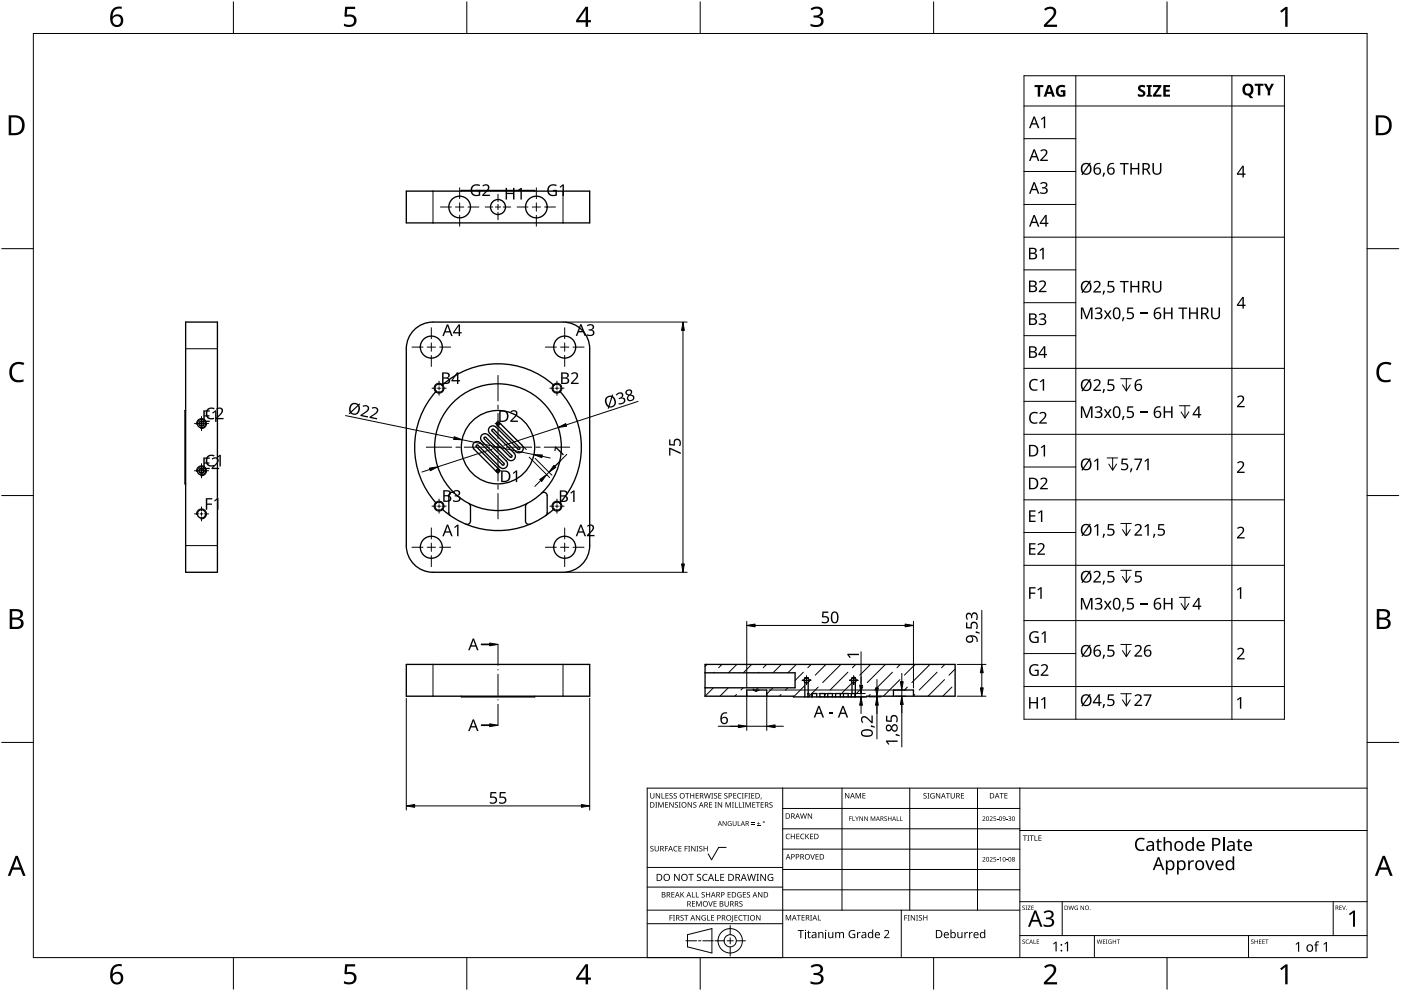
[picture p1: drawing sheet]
<svg xmlns="http://www.w3.org/2000/svg" width="420mm" height="297mm" viewBox="0 0 420 297" stroke-linecap="round" stroke-linejoin="round" font-family="sans-serif">
<g fill="none" stroke="#000" stroke-width=".4">
<path d="M121.9 57.3h54.9v9.5h-54.9zM138.4 57.3v-.2h22v.2M55.7 96.5h9.5v75h-9.5zM124.2 98.9a8 8 0 0 1 5.7-2.4h38.9a8 8 0 0 1 8 8v59a8 8 0 0 1-8 8h-38.9a8 8 0 0 1-8-8v-59a8 8 0 0 1 2.3-5.6zM130.8 117.3a25 25 0 0 0 0 33.5M132.6 115.5a1.25 1.25 0 0 0-1.8 0 1.25 1.25 0 0 0 0 1.8M132.6 115.5a1.25 1.25 0 0 1 0 1.7 1.25 1.25 0 0 1-1.8 .1M166.1 115.5a1.25 1.25 0 0 1 1.8 0 1.25 1.25 0 0 1 0 1.8M166.1 115.5a25 25 0 0 0-33.5 0M166.1 115.5a1.25 1.25 0 0 0 0 1.7 1.25 1.25 0 0 0 1.8 .1M167.9 117.3a25 25 0 0 1 0 33.5M55.7 123h-.2v22h.2"/>
<path d="M59.9 127.5h1.1M59.9 126.5h1.1M149 127.3l6.8 6.9v.4h-.4l-6.6-6.6a1.33 1.33 0 0 0-1.9 0 1.33 1.33 0 0 0 0 1.9l6.6 6.6v.5h-.5l-6.6-6.6a1.33 1.33 0 0 0-1.9 0 1.33 1.33 0 0 0 0 1.9l6.6 6.6v.4h-.5l-6.6-6.6a1.33 1.33 0 0 0-1.8 0 1.33 1.33 0 0 0 0 1.9l6.8 6.9M149.7 126.6l6.8 6.8a1.33 1.33 0 0 1 0 1.9 1.33 1.33 0 0 1-1.8 0l-6.6-6.6h-.5v.5l6.6 6.6a1.33 1.33 0 0 1 0 1.9 1.33 1.33 0 0 1-1.9 0l-6.6-6.6h-.5v.5l6.6 6.6a1.33 1.33 0 0 1 0 1.8 1.33 1.33 0 0 1-1.9 0l-6.6-6.6h-.4v.5l6.8 6.9M149.7 126.6a.5 .5 0 0 0-.7 0 .5 .5 0 0 0 0 .7M149.7 126.6a.5 .5 0 0 1 0 .7 .5 .5 0 0 1-.7 0M59.9 141.6h1.1M59.9 140.6h1.1M130.8 150.8a1.25 1.25 0 0 1 1.8 0 1.25 1.25 0 0 1 0 1.8M130.8 150.8a1.25 1.25 0 0 0 0 1.8 1.25 1.25 0 0 0 1.8 0M136.3 147.8l-.4-.2a1 1 0 0 0-1.3 1v5.1l.4 .8M140.6 150.9l.5 .9v4.4a1 1 0 0 1-1.4 .9"/>
<path d="M149.7 140.8a.5 .5 0 0 1 0 .7 .5 .5 0 0 1-.7 0M149.7 140.8a.5 .5 0 0 0-.7 0 .5 .5 0 0 0 0 .7M158.1 150.9l-.5 .9v4.6a1 1 0 0 0 1.4 .7M162.4 147.8a1 1 0 0 1 1.1-.2 1 1 0 0 1 .6 1v5.1l-.4 .8M166.1 152.6a25 25 0 0 1-33.5 0M167.9 150.8a1.25 1.25 0 0 0-1.8 0 1.25 1.25 0 0 0 0 1.8M167.9 150.8a1.25 1.25 0 0 1 0 1.8 1.25 1.25 0 0 1-1.8 0M121.9 199.2h54.9v9.5h-54.9zM211.4 199.2h75v9.5h-26.5v.2l-48.5-.2zM138.4 208.7v.2h22v-.2M211.4 201.7h27v4.5h-27M223.9 208.7v-1.9h6v1.9"/>
<path d="M225.9 206.6l.2 .3a1.01 1.01 0 0 0 1.5-.1M241.4 203.4l-.3 .5 .3 .6M241.4 203.4v-.2h1v.2M241.4 204.5v4.4M241.4 204.5l.5 .2 .5-.2M242.2 207.9h.4v1M242.4 204.5v3.4M242.4 203.4l-.5-.2-.5 .2M242.4 203.4l.2 .6-.2 .5M243.5 208.9v-1h1.4v1M245.9 208.9v-1h1.4v1M248.2 208.9v-1h1.5v1"/>
<path d="M250.6 208.9v-1h1.4v1M253 208.9v-1h1.4v1M255.5 204.5l.5 .2 .5-.2M255.5 203.4l-.2 .5 .2 .6M255.5 203.4v-.2h1v.2M255.5 204.5v3.4M256.4 207.9h-1.1v1M256.5 204.5v4.4M256.5 203.4l-.5-.2-.5 .2M256.5 203.4l.3 .6-.3 .5M267.9 208.7v-1.9h6v1.9"/>
<circle cx="137.9" cy="62" r="3.3"/>
<circle cx="149.4" cy="62" r="2.25"/>
<circle cx="160.8" cy="62" r="3.3"/>
<circle cx="129.4" cy="104" r="3.3"/>
<circle cx="169.4" cy="104" r="3.3"/>
<circle cx="60.4" cy="127" r="1.25"/>
<circle cx="60.4" cy="127" r=".75"/>
<circle cx="149.3" cy="134" r="19"/>
<circle cx="149.4" cy="134" r="11"/>
<circle cx="60.4" cy="141.1" r="1.25"/>
<circle cx="60.4" cy="154" r="1.25"/>
<circle cx="60.4" cy="141.1" r=".75"/>
<circle cx="129.4" cy="164" r="3.3"/>
<circle cx="169.4" cy="164" r="3.3"/>
</g>
<g fill="none" stroke="#000" stroke-width=".3">
<circle cx="131.7" cy="116.4" r="1.5"/>
<circle cx="167" cy="116.4" r="1.5"/>
<circle cx="131.7" cy="151.7" r="1.5"/>
<circle cx="167" cy="151.7" r="1.5"/>
</g>
<path d="M129.9 57.3v9.5M168.8 57.3v9.5M55.7 104.5h9.5M55.7 163.5h9.5M129.9 199.2v9.5M168.8 199.2v9.5M242.2 207.9v1M243.6 207.9v1M256.4 207.9v1" fill="none" stroke="#000" stroke-width=".3"/>
<path d="M59 127.2a1.5 1.5 0 0 1 1.4-1.7 1.5 1.5 0 0 1 1.5 1.6 1.5 1.5 0 0 1-1.7 1.3M59 154.2a1.5 1.5 0 0 1 1.4-1.7 1.5 1.5 0 0 1 1.5 1.6 1.5 1.5 0 0 1-1.7 1.4M59 141.3a1.5 1.5 0 0 1 1.4-1.7 1.5 1.5 0 0 1 1.5 1.6 1.5 1.5 0 0 1-1.7 1.4" fill="none" stroke="#000" stroke-width=".3"/>
<g fill="none" stroke="#000" stroke-width=".3">
<path d="M212 199.3l-.6 .5M216.5 199.2l-1 .9M221 199.2l-2.5 2.5M225.3 199.3l-2.4 2.4M229.9 199.2l-1 .9M234.3 199.2l-2.5 2.5M238.7 199.3l-2.4 2.4M243.3 199.2l-1 .9M247.7 199.2l-3.2 3.2M252.1 199.3l-5.4 5.3M256.6 199.2l-1 .9M261.1 199.2l-3.2 3.2"/>
<path d="M265.4 199.3l-5.3 5.3M270 199.2l-1 .9M274.5 199.2l-3.3 3.2M278.8 199.3l-5.3 5.3M283.4 199.2l-1 .9M214 206.2l-2.6 2.5M214.2 201.5l-.2 .2M218.4 206.2l-2.5 2.5M220.9 208.2l-.5 .5M222.9 206.2l-.7 .6M227.3 206.2l-.6 .6M227.6 201.5l-.2 .2"/>
<path d="M231.8 206.2l-1.9 1.8M234.2 208.2l-.5 .5M236.2 206.2l-.6 .6M240.9 201.5l-2.5 2.5M241.4 205.5l-3.4 3.4M243.2 203.7l-.8 .8M245.4 205.9l-2.8 2.8M247.6 208.2l-.3 .3M254.3 201.5l-5.4 5.3M255.5 204.7l-3.5 3.5M258.7 205.9l-2.2 2.3M261 208.2l-.5 .5"/>
<path d="M267.7 201.5l-5.4 5.3M269.9 203.7l-5 5M272.1 205.9l-.9 .9M274.3 208.2l-.4 .4M281 201.5l-5.3 5.3M283.3 203.7l-5 5M285.5 205.9l-2.7 2.8M286.4 200.5l-1.8 1.9"/>
</g>
<path d="M10 10h400v277h-400z" fill="none" stroke="#000" stroke-width=".3"/>
<g fill="none" stroke="#000" stroke-width=".3">
<path d="M70 .5v9.5M140 .5v9.5M210 .5v9.5M280 .5v9.5M350 .5v9.5M.5 74.5h9.5M410 74.5h9.5M.5 148.5h9.5M410 148.5h9.5M.5 222.5h9.5M410 222.5h9.5M70 287v9.5"/>
<path d="M140 287v9.5M210 287v9.5M280 287v9.5M350 287v9.5"/>
</g>
<g fill="#000">
<path d="M103.5 2h3v.7h-2.4l-.1 1.7a1.98 1.98 0 0 1 2.4 .4 1.98 1.98 0 0 1 .2 2.5 2.88 2.88 0 0 1-3.5 .5v-.7a1.93 1.93 0 0 0 3-.6 1.37 1.37 0 0 0-.5-1.4 1.37 1.37 0 0 0-1.4-.1l-.5 .1-.4-.3zM243.1 2.6a2.32 2.32 0 0 1 3.7 .5 1.47 1.47 0 0 1-1.2 1.8 1.59 1.59 0 0 1 1.4 1.8 1.59 1.59 0 0 1-1.8 1.4l-2.1-.3v-.7a2.12 2.12 0 0 0 3.1-.5 1.21 1.21 0 0 0-1.6-1.3h-.6v-.7a1.53 1.53 0 0 0 2.1-1.1 1.49 1.49 0 0 0-2.6-.4zM313.1 2.7a2.03 2.03 0 0 1 2.1-.8 2.03 2.03 0 0 1 1.6 1.7 3.9 3.9 0 0 1-1.6 2.5l-1.2 1.3h3v.7h-3.9v-.6l1.5-1.6a2.56 2.56 0 0 0 1.3-2.9 1.62 1.62 0 0 0-2.4 .2zM383.9 3.3l1.6-1.2h.6v5.9h-.7l.1-5.2-1.2 1zM3.5 109.3a3.3 3.3 0 0 1 3.8-.5l-.3 .7a2.26 2.26 0 0 0-2.6 0 2.26 2.26 0 0 0-.8 2.6 2.12 2.12 0 0 0 3.1 1.7l.4-.1v.7a2.98 2.98 0 0 1-3.4-.4 2.98 2.98 0 0 1-.8-3.3zM413.5 109.3a3.3 3.3 0 0 1 3.8-.5l-.3 .7a2.26 2.26 0 0 0-2.7 0 2.26 2.26 0 0 0-.7 2.6 2.12 2.12 0 0 0 3.1 1.7l.4-.1v.7a2.98 2.98 0 0 1-3.4-.4 2.98 2.98 0 0 1-.8-3.3zM103.5 289h3v.7h-2.4l-.1 1.7a1.98 1.98 0 0 1 2.4 .4 1.98 1.98 0 0 1 .2 2.5 2.88 2.88 0 0 1-3.5 .4v-.6a1.93 1.93 0 0 0 3-.7 1.37 1.37 0 0 0-.5-1.3 1.37 1.37 0 0 0-1.4-.1l-.5 .1-.4-.3zM243.1 289.6a2.32 2.32 0 0 1 3.7 .5 1.47 1.47 0 0 1-1.2 1.8 1.59 1.59 0 0 1 1.4 1.8 1.59 1.59 0 0 1-1.8 1.4l-2.1-.3v-.7a2.12 2.12 0 0 0 3.1-.5 1.21 1.21 0 0 0-1.6-1.4h-.6v-.6a1.53 1.53 0 0 0 2.1-1.1 1.49 1.49 0 0 0-2.6-.4zM313.1 289.7a2.03 2.03 0 0 1 2.1-.8 2.03 2.03 0 0 1 1.6 1.7 3.9 3.9 0 0 1-1.6 2.5l-1.2 1.3h3v.7h-3.9v-.7l1.5-1.5a2.56 2.56 0 0 0 1.3-2.9 1.62 1.62 0 0 0-2.4 .2zM383.9 290.3l1.6-1.2h.6v5.9h-.7l.1-5.2-1.2 1z"/>
<path d="M33.9 2.6a2.88 2.88 0 0 1 2.6-.6v.7a2.02 2.02 0 0 0-2.7 2.3 1.83 1.83 0 0 1 2.6-.3 1.83 1.83 0 0 1 .3 2.6 2.07 2.07 0 0 1-2.6 .6 2.07 2.07 0 0 1-1.1-2.4 4 4 0 0 1 .9-2.9zM33.7 6.2a1.3 1.3 0 0 0 2.6 0 1.3 1.3 0 0 0-2.6 0z"/>
<path d="M175.6 2h.8v4h.8v.7h-.8v1.3h-.8v-1.3h-2.8v-.6zM175.6 2.8l-2.1 3.2h2.1z"/>
<path d="M2.6 34.6h1.8a2.99 2.99 0 0 1 3 3 2.99 2.99 0 0 1-3.1 2.9h-1.7zM3.4 35.2v4.7h.8a2.35 2.35 0 0 0 2.4-2.1 2.35 2.35 0 0 0-2-2.6z"/>
<path d="M412.6 34.6h1.8a2.99 2.99 0 0 1 3 3 2.99 2.99 0 0 1-3.1 2.9h-1.7zM413.3 35.2v4.7h.9a2.35 2.35 0 0 0 2.4-2.1 2.35 2.35 0 0 0-2-2.6z"/>
<path d="M2.9 182.6h1.7a1.68 1.68 0 0 1 2.3 1.7 1.37 1.37 0 0 1-1.2 1.1 1.61 1.61 0 0 1 1.4 2 1.61 1.61 0 0 1-2.1 1.1h-2.1zM3.7 185.7v2.2h1.2a1.13 1.13 0 0 0 1.4-1.1 1.13 1.13 0 0 0-1.5-1.1zM3.7 183.2v1.9h1.1a1.02 1.02 0 0 0 1.3-1 1.02 1.02 0 0 0-1.4-.9z"/>
<path d="M412.9 182.6h1.7a1.68 1.68 0 0 1 2.3 1.7 1.37 1.37 0 0 1-1.2 1.1 1.61 1.61 0 0 1 1.3 2 1.61 1.61 0 0 1-2 1.1h-2.1zM413.7 185.7v2.2h1.2a1.13 1.13 0 0 0 1.4-1.1 1.13 1.13 0 0 0-1.5-1.1zM413.7 183.2v1.9h1.1a1.02 1.02 0 0 0 1.3-1 1.02 1.02 0 0 0-1.5-.9z"/>
<path d="M4.7 256.5h.6l2.4 6h-.8l-.7-1.8h-2.4l-.7 1.8h-.8zM5 257.3l-.9 2.7h1.8z"/>
<path d="M414.7 256.5h.6l2.4 6h-.8l-.7-1.8h-2.4l-.7 1.8h-.8zM415 257.3l-1 2.7h1.9z"/>
<path d="M33.9 289.6a2.88 2.88 0 0 1 2.6-.6v.7a2.02 2.02 0 0 0-2.7 2.3 1.83 1.83 0 0 1 2.6-.3 1.83 1.83 0 0 1 .3 2.6 2.07 2.07 0 0 1-2.6 .6 2.07 2.07 0 0 1-1.1-2.4 4 4 0 0 1 .9-2.9zM33.7 293.2a1.3 1.3 0 0 0 2.6 0 1.3 1.3 0 0 0-2.6 0z"/>
<path d="M175.6 289h.8v4h.8v.7h-.8v1.3h-.8v-1.3h-2.8v-.6zM175.6 289.8l-2.1 3.2h2.1z"/>
</g>
<g fill="none" stroke="#000" stroke-width=".3">
<path d="M234.7 236.2v50.8h-40.6v-50.8h215.9M252.5 236.2v36.6M272.8 236.2v36.6M293.2 236.2v36.6M305.9 236.2v50.8M217.8 254h-2.3l-2.1 3.7-1-1.8M234.7 242.3h71.2M234.7 248.4h71.2M234.7 254.5h71.2M305.9 248.9h104.1M194.1 276.9h40.6M194.1 272.8h111.8"/>
<path d="M194.1 265.9h40.6M194.1 260h40.6M219 277.4v2.8M234.7 260.6h71.2M234.7 266.7h71.2M270.3 272.8v14.2M305.9 270.3h104.1M318.6 270.3v10.1M399.8 270.3v10.1M205.7 282h3.2M206.2 280.2l7.3-1.9v7.3l-7.3-1.8zM209.5 282h.7"/>
<path d="M210.8 282h3.2M214.4 282h2.8M218.1 282h1.8M219 281.1v1.8M219 283.8v2.8M220.8 282h2.8M305.9 280.4h104.1M328.2 280.4v6.6M374.4 280.4v6.6"/>
<circle cx="219" cy="282" r="1.83"/>
<circle cx="219" cy="282" r="3.7"/>
</g>
<g fill="#000">
<path d="M195 237.7h.2v1.1a.42 .42 0 0 0 .4 .4 .42 .42 0 0 0 .4-.4v-1.1h.2v1.1a.62 .62 0 0 1-.6 .6 .62 .62 0 0 1-.6-.6zM196.7 237.7h.2l.9 1.4v-1.4h.2v1.6h-.3l-.8-1.3v1.3h-.2zM198.4 237.7h.2v1.5h.7v.1h-.9zM199.6 237.7h.9v.2h-.7v.5h.6v.2h-.6v.6h.7v.1h-.9zM200.8 237.9l.6-.2 .3 .1v.2a.38 .38 0 0 0-.5-.2 .38 .38 0 0 0-.2 .5 .38 .38 0 0 0 .5 .2 .53 .53 0 0 1 .1 .8 .53 .53 0 0 1-.8 0v-.2a.41 .41 0 0 0 .6 .1 .41 .41 0 0 0 .1-.5 .41 .41 0 0 0-.5-.2zM202.1 237.9l.5-.2 .4 .1-.1 .2a.38 .38 0 0 0-.5-.2 .38 .38 0 0 0-.2 .5 .38 .38 0 0 0 .5 .2 .53 .53 0 0 1 .2 .8 .53 .53 0 0 1-.8 0v-.2a.41 .41 0 0 0 .5 .1 .41 .41 0 0 0 .2-.5 .41 .41 0 0 0-.6-.2zM205.5 237.7h1.2v.2h-.5v1.4h-.2v-1.4h-.5zM207 237.7h.2v.7h.8v-.7h.2v1.6h-.2v-.7h-.8v.7h-.2zM208.6 237.7h.9v.2h-.7v.5h.7v.2h-.7v.6h.7v.1h-.9zM211.1 237.7h.2l.4 1.4 .3-1.4h.2l.4 1.4 .4-1.4h.2l-.5 1.6h-.2l-.4-1.3-.3 1.3h-.3zM213.3 237.7h.6l-.2 .2v1.3l.2 .1h-.6l.2-.1v-1.3zM214.2 237.9l.5-.2 .4 .1-.1 .2a.38 .38 0 0 0-.5-.2 .38 .38 0 0 0-.2 .5 .38 .38 0 0 0 .5 .2 .53 .53 0 0 1 .2 .8 .53 .53 0 0 1-.8 0v-.2a.41 .41 0 0 0 .5 .1 .41 .41 0 0 0 .2-.5 .41 .41 0 0 0-.6-.2z"/>
<path d="M215.4 237.7h.9v.2h-.7v.5h.7v.2h-.7v.6h.7v.1h-.9zM217.3 237.9l.5-.2 .4 .1-.1 .2a.38 .38 0 0 0-.5-.2 .38 .38 0 0 0-.2 .5 .38 .38 0 0 0 .5 .2 .53 .53 0 0 1 .2 .8 .53 .53 0 0 1-.8 0v-.2a.41 .41 0 0 0 .5 .1 .41 .41 0 0 0 .2-.5 .41 .41 0 0 0-.6-.2zM219.9 237.7h.9v.2h-.7v.5h.7v.2h-.7v.6h.7v.1h-.9zM221.3 237.9l.6-.2 .4 .1-.1 .2a.65 .65 0 0 0-.9 .6 .65 .65 0 0 0 .9 .5 .77 .77 0 0 1-1.1-.1 .77 .77 0 0 1 .2-1.1zM222.5 237.7h.5l-.1 .2v1.3l.1 .1h-.5l.2-.1v-1.3zM223.4 237.7h.9v.2h-.7v.6h.6v.2h-.6v.6h-.2zM224.4 237.7h.6l-.2 .2v1.3l.2 .1h-.6l.2-.1v-1.3zM225.3 237.7h.9v.2h-.7v.5h.7v.2h-.7v.6h.7v.1h-.9zM228.2 239.1h.2l-.3 .5zM253.4 237.7h.3l.8 1.3v-1.3h.2v1.6h-.2l-.9-1.3v1.3h-.2zM256.6 237.7h.3l.5 1.3 .5-1.3h.3v1.6h-.2v-1.4l-.7 1.4-.5-1.4v1.4h-.2zM258.6 237.7h1v.2h-.7v.5h.6v.2h-.6v.5h.7v.2h-1z"/>
<path d="M277 237.9l.6-.2 .3 .1-.1 .2a.38 .38 0 0 0-.5-.2 .38 .38 0 0 0-.1 .5 .38 .38 0 0 0 .5 .2 .53 .53 0 0 1 .1 .8 .53 .53 0 0 1-.8 0v-.2a.41 .41 0 0 0 .6 .1 .41 .41 0 0 0 .1-.5 .41 .41 0 0 0-.5-.2zM278.1 237.7h.6l-.2 .2v1.3l.2 .1h-.6l.2-.1v-1.3zM279.2 237.9l.7-.2 .4 .1-.1 .2a.67 .67 0 0 0-1 .5 .67 .67 0 0 0 .9 .6v-.4h-.4v-.2h.6v.8a.88 .88 0 0 1-1.2-.2 .88 .88 0 0 1 .1-1.2zM280.7 237.7h.2l.9 1.4v-1.4h.2v1.6h-.3l-.8-1.3v1.3h-.2zM283.7 237.7h1.2v.2h-.5v1.4h-.2v-1.4h-.5zM285.1 237.7h.2v1.1a.42 .42 0 0 0 .4 .4 .42 .42 0 0 0 .4-.4v-1.1h.2v1.1a.62 .62 0 0 1-.6 .6 .62 .62 0 0 1-.6-.6zM288.2 237.7h.9v.2h-.7v.5h.7v.2h-.7v.6h.7v.1h-.9zM299.8 237.7h1.2v.2h-.5v1.4h-.2v-1.4h-.5zM301.2 237.7h.9v.2h-.7v.5h.7v.2h-.7v.5h.7v.2h-.9zM195.1 253.7l.6-.2 .3 .1-.1 .2a.38 .38 0 0 0-.5-.1 .38 .38 0 0 0-.1 .5 .38 .38 0 0 0 .4 .2 .53 .53 0 0 1 .2 .7 .53 .53 0 0 1-.8 .1v-.2a.41 .41 0 0 0 .6 .1 .41 .41 0 0 0 .1-.6 .41 .41 0 0 0-.6-.2zM196.5 240.4h.6l-.2 .2v1.3l.2 .2h-.6l.2-.2v-1.3zM196.3 253.6h.2v1a.42 .42 0 0 0 .5 .4 .42 .42 0 0 0 .4-.4v-1h.2v1a.62 .62 0 0 1-.6 .6 .62 .62 0 0 1-.7-.6z"/>
<path d="M197.4 240.4h.3l.5 1.4 .5-1.4h.3v1.7h-.2v-1.5l-.7 1.5-.5-1.5v1.5h-.2zM199.4 253.6h.9v.1h-.7v.6h.7v.2h-.7v.7h-.2zM199.5 240.4h.9v.2h-.7v.5h.6v.2h-.6v.6h.7v.2h-.9zM200.7 240.4h.3l.8 1.4v-1.4h.2v1.7h-.2l-.9-1.4v1.4h-.2zM202.2 253.8l.5-.3 .5 .1-.1 .2a.65 .65 0 0 0-.9 .6 .65 .65 0 0 0 .9 .6 .77 .77 0 0 1-1.1-.1 .77 .77 0 0 1 .2-1.1zM202.5 240.6l.5-.2 .3 .1v.2a.38 .38 0 0 0-.5-.2 .38 .38 0 0 0-.2 .5 .38 .38 0 0 0 .5 .2 .53 .53 0 0 1 .1 .8 .53 .53 0 0 1-.8 0l.1-.1a.41 .41 0 0 0 .5 0 .41 .41 0 0 0 .1-.5 .41 .41 0 0 0-.5-.2zM203.6 240.4h.6l-.2 .2v1.3l.2 .2h-.6l.2-.2v-1.3zM203.5 253.6h.9v.1h-.7v.6h.6v.1h-.6v.6h.7v.2h-.9zM205.3 253.6h.9v.1h-.7v.6h.7v.2h-.7v.7h-.2zM206.4 253.6h.6l-.2 .1v1.3l.2 .2h-.6l.2-.2v-1.3zM206.2 240.4h.3l.8 1.4v-1.4h.2v1.7h-.2l-.9-1.4v1.4h-.2zM207.3 253.6h.2l.9 1.3v-1.3h.2v1.6h-.3l-.8-1.4v1.4h-.2z"/>
<path d="M208 240.6l.5-.2 .3 .1v.2a.38 .38 0 0 0-.5-.2 .38 .38 0 0 0-.2 .5 .38 .38 0 0 0 .5 .2 .53 .53 0 0 1 .2 .8 .53 .53 0 0 1-.9 0l.1-.1a.41 .41 0 0 0 .5 0 .41 .41 0 0 0 .1-.5 .41 .41 0 0 0-.5-.2zM208.9 253.6h.6l-.2 .1v1.3l.2 .2h-.6l.2-.2v-1.3zM209.8 253.7l.5-.2 .3 .1v.2a.38 .38 0 0 0-.5-.1 .38 .38 0 0 0-.2 .5 .38 .38 0 0 0 .5 .2 .53 .53 0 0 1 .2 .7 .53 .53 0 0 1-.9 .1l.1-.2a.41 .41 0 0 0 .5 .1 .41 .41 0 0 0 .1-.6 .41 .41 0 0 0-.5-.2zM211 253.6h.2v.7h.8v-.7h.2v1.6h-.2v-.8h-.8v.8h-.2zM212.7 240.4h.9v.2h-.7v.5h.6v.2h-.6v.6h.7v.2h-.9zM214.4 240.4h.6l-.2 .2v1.3l.2 .2h-.6l.2-.2v-1.3zM215.3 240.4h.2l.9 1.4v-1.4h.2v1.7h-.3l-.8-1.4v1.4h-.2zM216.7 246.1h.2l.8 1.2v-1.2h.2v1.5h-.2l-.8-1.2v1.2h-.2zM217.6 240.4h.3l.5 1.4 .5-1.4h.3v1.7h-.2v-1.5l-.7 1.5-.5-1.5v1.5h-.2zM218.4 246.3l.6-.2 .4 .1-.2 .1a.6 .6 0 0 0-.8 .5 .6 .6 0 0 0 .8 .6v-.4l-.3-.2h.5v.7a.8 .8 0 0 1-1-.2 .8 .8 0 0 1 0-1zM219.5 240.4h.6l-.2 .2v1.3l.2 .2h-.6l.2-.2v-1.3zM220.4 240.4h.2v1.5h.7v.2h-.9z"/>
<path d="M219.7 246.1h.2v.9a.38 .38 0 0 0 .4 .4 .38 .38 0 0 0 .4-.4v-.9h.2v.9a.56 .56 0 0 1-.6 .6 .56 .56 0 0 1-.6-.6zM221.3 246.1h.1v1.3h.7v.2h-.8zM221.6 240.4h.2v1.5h.7v.2h-.9zM222.7 240.4h.5l-.1 .2v1.3l.1 .2h-.5l.1-.2v-1.3zM223.6 240.4h.3l.5 1.4 .5-1.4h.3v1.7h-.2v-1.5l-.7 1.5-.6-1.5v1.5h-.1zM225.3 247l1 .1zM225.3 246.6l1 .1zM225.6 240.4h.9v.2h-.7v.5h.7v.2h-.7v.6h.7v.2h-.9zM227 247.4l1 .2zM226.7 240.4h1.2v.2h-.5v1.5h-.2v-1.5h-.5zM227.4 246.3l.2 .5h.4l-.4 .1v.4l-.2-.4h-.4l.4-.1zM228.1 240.4h.9v.2h-.7v.5h.7v.2h-.7v.6h.7v.2h-.9z"/>
<path d="M230.8 240.6l.6-.2 .3 .1-.1 .2a.38 .38 0 0 0-.5-.2 .38 .38 0 0 0-.1 .5 .38 .38 0 0 0 .4 .2 .53 .53 0 0 1 .2 .8 .53 .53 0 0 1-.8 0v-.1a.41 .41 0 0 0 .6 0 .41 .41 0 0 0 .1-.5 .41 .41 0 0 0-.6-.2zM235.8 250.1l.6-.2 .5 .1-.1 .2a.65 .65 0 0 0-1 .5 .65 .65 0 0 0 1 .6 .77 .77 0 0 1-1.1-.1 .77 .77 0 0 1 .1-1.1zM237.2 249.9h.2v.7h.8v-.7h.2v1.6h-.2v-.7h-.8v.7h-.2zM238.8 249.9h.9v.2h-.7v.5h.7v.2h-.7v.5h.7v.2h-.9zM240.2 250.1l.6-.2 .4 .1v.2a.65 .65 0 0 0-1 .5 .65 .65 0 0 0 1 .6 .77 .77 0 0 1-1.1-.1 .77 .77 0 0 1 .1-1.1zM240 243.8h.2l.3 1.4 .4-1.4h.2l.4 1.4 .3-1.4h.2l-.4 1.6h-.2l-.4-1.4-.4 1.4h-.2zM241.5 249.9h.2v.8l.7-.8h.3l-.7 .7 .7 .9h-.2l-.6-.7-.2 .7h-.2zM243 256h.2l.5 1.4 .4-1.4h.3l-.6 1.6h-.2zM242.3 243.8h.2l.9 1.3-.1-1.3h.2v1.6h-.2l-.9-1.3v1.3h-.1zM242.9 249.9h.9v.2h-.7v.5h.7v.2h-.7v.5h.7v.2h-.9zM244.6 256h.9v.2h-.7v.5h.6v.2h-.6v.5h.7v.2h-.9zM254.7 244.7h.7l-.6 .1v.5h.6l-.6 .2v.6h-.1z"/>
<path d="M255.7 244.7h.1v1.2l.6 .2h-.7zM256.5 244.7l.5 .7 .6-.7-.5 .8v.6h-.2v-.6zM257.7 244.7h.2l.8 1.1v-1.1h.1v1.4h-.2l-.7-1.2v1.2h-.2zM259.2 244.7h.2l.7 1.1v-1.1h.2v1.4h-.2l-.8-1.2v1.2h-.1zM261.1 244.7h.3l.4 1.1 .4-1.1h.3v1.4h-.2v-1.2l-.6 1.2-.4-1.2v1.2h-.2zM265.3 244.8l.4-.1 .2 .2a.33 .33 0 0 0-.4-.1 .33 .33 0 0 0-.1 .5 .33 .33 0 0 0 .4 .1 .43 .43 0 0 1 0 .7 .43 .43 0 0 1-.6-.3 .33 .33 0 0 0 .5 .2 .33 .33 0 0 0 0-.5l-.5-.3zM266.3 244.7h.2v.6h.7v-.6h.1v1.4h-.1v-.7h-.7v.7h-.2zM268.9 244.7h.2v1.2l.6 .2h-.8zM269.9 244.7h.2v1.2l.6 .2h-.8zM294.6 244.8a.49 .49 0 0 1 .8 .1 .49 .49 0 0 1-.3 .7l-.3 .3 .7 .2h-.9l.4-.5a.37 .37 0 0 0 .4-.6 .37 .37 0 0 0-.7-.1zM294.6 257a.49 .49 0 0 1 .8 .1 .49 .49 0 0 1-.3 .7l-.3 .3 .7 .1h-.9l.4-.5a.37 .37 0 0 0 .4-.5 .37 .37 0 0 0-.7-.1zM296.8 244.8a.49 .49 0 0 1 .8 .1 .49 .49 0 0 1-.3 .7l-.3 .3 .7 .2h-.9l.4-.5a.37 .37 0 0 0 .3-.6 .37 .37 0 0 0-.6-.1z"/>
<path d="M296.8 257a.49 .49 0 0 1 .8 .1 .49 .49 0 0 1-.3 .7l-.3 .3 .7 .1h-.9l.4-.5a.37 .37 0 0 0 .3-.5 .37 .37 0 0 0-.6-.1zM298 244.7h.7l-.5 .1-.1 .4a.45 .45 0 0 1 .6 .2 .45 .45 0 0 1-.2 .6 .45 .45 0 0 1-.6-.2 .39 .39 0 0 0 .6 .1 .39 .39 0 0 0 0-.6 .39 .39 0 0 0-.5 0zM298 256.9h.7l-.5 .1-.1 .4a.45 .45 0 0 1 .6 .2 .45 .45 0 0 1-.2 .6 .45 .45 0 0 1-.6-.2 .39 .39 0 0 0 .6 .1 .39 .39 0 0 0 0-.6 .39 .39 0 0 0-.5 0zM299 245.5l.4 .1zM299 257.7l.4 .1zM299.7 257.2l.5-.3v1.3h-.2v-1.1zM301.8 245.5l.4 .1zM301.8 257.7l.4 .1zM302.4 244.8a.42 .42 0 0 1 .7-.2 .42 .42 0 0 1-.1 .7 .44 .44 0 0 1 .2 .7 .44 .44 0 0 1-.7 0l-.1-.2a.35 .35 0 0 0 .5 .2 .35 .35 0 0 0 .1-.5l-.4-.2a.3 .3 0 0 0 .4-.1 .3 .3 0 0 0-.1-.4 .3 .3 0 0 0-.4 .1zM306.8 250.4h1.2v.2h-.5v1.4h-.2v-1.4h-.5zM308.1 250.4h.6l-.2 .2v1.3l.2 .1h-.6l.2-.1v-1.3zM308.8 250.4h1.2v.2h-.5v1.4h-.2v-1.4h-.5z"/>
<path d="M310.2 250.4h.3v1.4h.7v.2h-1zM311.4 250.4h.9v.2h-.7v.5h.7v.2h-.7v.5h.7v.2h-.9zM340.9 251.6a2.17 2.17 0 0 1 2.4-.3l-.2 .4a1.55 1.55 0 0 0-2 .3 1.55 1.55 0 0 0 0 2 1.51 1.51 0 0 0 2.1 .5v.4a2.03 2.03 0 0 1-2.6-.6 2.03 2.03 0 0 1 .3-2.7zM347.2 251.4h.3v.7h.9v.4h-.9v1.9l.3 .3 .6-.1-.1 .4a.85 .85 0 0 1-1.3-.8v-1.7h-.4v-.2l.4-.2zM349 250.9h.4v1.6a1.12 1.12 0 0 1 1.2-.4 1.12 1.12 0 0 1 .8 1v1.9h-.5v-1.8a.78 .78 0 0 0-.9-.7 .78 .78 0 0 0-.6 1v1.5h-.4zM356.3 257.9h.4l.1 .5 .5-.5h.7v.4h-.7l-.4 .5-.1 2h-.5zM366.7 250.9h.5v4.1h-.5zM371.4 251.4h.3v.7h.9v.4h-.9v1.9l.3 .3 .6-.1-.1 .4a.85 .85 0 0 1-1.3-.8v-1.7h-.4v-.2l.4-.2zM200.8 274.3h.9v.2h-.7v.5h.7v.2h-.7v.7h-.2zM201.4 267.4h.9v.2h-.7v.5h.6v.1h-.6v.6h.7v.2h-.9zM201.8 274.3h.6l-.2 .2v1.3l.2 .1h-.6l.2-.1v-1.3zM202.2 261.9h.3l1.1 1.8v-1.8h.2v2.1h-.3l-1.1-1.7v1.7h-.2z"/>
<path d="M204.1 274.4l.6-.1 .3 .1v.1a.38 .38 0 0 0-.5-.1 .38 .38 0 0 0-.2 .5 .38 .38 0 0 0 .5 .2 .53 .53 0 0 1 .1 .8 .53 .53 0 0 1-.8 0l.1-.2a.41 .41 0 0 0 .5 .1 .41 .41 0 0 0 .1-.6 .41 .41 0 0 0-.5-.1zM204.1 267.4h.2v.8l.7-.8h.2l-.6 .7 .7 .9h-.3l-.6-.8-.1 .8h-.2zM205.2 274.3h1.2v.2h-.5v1.4h-.2v-1.4h-.5zM206.4 261.9h1.6v.3h-.6v1.8h-.3v-1.8h-.7zM207.5 267.4h.2v1.4h.7v.2h-.9zM207.5 270.1h.9v.2h-.7v.5h.7v.2h-.7v.6h.7v.1h-.9zM208.7 267.4h.2v1.4h.7v.2h-.9zM208.8 270.1h.3l.5 1.3 .5-1.3h.3v1.6h-.2v-1.4l-.7 1.4-.5-1.4v1.4h-.2zM208.7 274.3h.2l.9 1.3v-1.3h.2v1.6h-.3l-.8-1.3v1.3h-.2zM209.1 262.1l.4-.2 .7 .1-.2 .2a.44 .44 0 0 0-.7 .2 .44 .44 0 0 0 .5 .5 .66 .66 0 0 1 .4 1 .66 .66 0 0 1-1 .1h-.2v-.3l.3 .1a.47 .47 0 0 0 .7-.3 .47 .47 0 0 0-.6-.5l-.4-.3zM210.6 274.5l.7-.2 .4 .1-.1 .1a.67 .67 0 0 0-1 .5 .67 .67 0 0 0 .9 .7v-.5h-.4v-.1h.6v.8a.88 .88 0 0 1-1.2-.2 .88 .88 0 0 1 .1-1.2zM210.5 267.5l.5-.1 .4 .1-.1 .1a.38 .38 0 0 0-.5-.1 .38 .38 0 0 0-.2 .5 .38 .38 0 0 0 .5 .2 .53 .53 0 0 1 .2 .8 .53 .53 0 0 1-.8 0v-.2a.41 .41 0 0 0 .5 .1 .41 .41 0 0 0 .1-.6 .41 .41 0 0 0-.5-.1z"/>
<path d="M210.9 262.2l.7-.3 .6 .1-.1 .3a.84 .84 0 0 0-1.2 .7 .84 .84 0 0 0 1.2 .8v.2a1.1 1.1 0 0 1-1.4-.4 1.1 1.1 0 0 1 .2-1.4zM212.1 274.3h.2v1.4h.7v.2h-.9zM212.4 270.1h.2l.5 1.4 .5-1.4h.2l-.6 1.6h-.2zM211.7 267.4h.2v.7h.9v-.7h.2v1.6h-.2v-.8h-.9v.8h-.2zM213.3 274.3h.9v.2h-.7v.5h.6v.2h-.6v.5h.7v.2h-.9zM214.5 261.9h.2v1.9h1v.2h-1.2zM214 270.1h.9v.2h-.7v.5h.7v.2h-.7v.6h.7v.1h-.9zM216 261.9h1.2v.3h-.9v.6h.8v.3h-.8v.7h.9v.2h-1.2zM217.3 270.1h.2v1.1a.42 .42 0 0 0 .4 .4 .42 .42 0 0 0 .4-.4v-1.1h.2v1.1a.62 .62 0 0 1-.6 .6 .62 .62 0 0 1-.6-.6zM218.2 267.4h.9v.2h-.7v.5h.7v.1h-.7v.6h.7v.2h-.9zM219.6 274.3h.3l-.1 1.7-.5 .3v-.2l.3-.1zM220.3 274.3h.9v.2h-.7v.5h.6v.2h-.6v.5h.7v.2h-.9z"/>
<path d="M221.3 267.6l.7-.2 .4 .1-.1 .1a.67 .67 0 0 0-1 .5 .67 .67 0 0 0 .9 .7v-.5h-.4v-.2h.6v.8a.88 .88 0 0 1-1.2-.1 .88 .88 0 0 1 .1-1.2zM221.7 274.5l.5-.2 .5 .1-.1 .1a.65 .65 0 0 0-.9 .6 .65 .65 0 0 0 .9 .6 .77 .77 0 0 1-1.1-.1 .77 .77 0 0 1 .2-1.1zM221.8 270.3l.5-.2 .4 .1-.1 .2a.38 .38 0 0 0-.5-.2 .38 .38 0 0 0-.2 .5 .38 .38 0 0 0 .5 .2 .53 .53 0 0 1 .2 .8 .53 .53 0 0 1-.8 0v-.2a.41 .41 0 0 0 .5 .1 .41 .41 0 0 0 .2-.5 .41 .41 0 0 0-.6-.2zM222.8 274.3h1.2v.2h-.5v1.4h-.2v-1.4h-.5zM222.8 267.4h.9v.2h-.7v.5h.7v.1h-.7v.6h.7v.2h-.9zM224.1 274.3h.6l-.2 .2v1.3l.2 .1h-.6l.2-.1v-1.3zM224 267.5l.6-.1 .3 .1v.1a.38 .38 0 0 0-.5-.1 .38 .38 0 0 0-.2 .5 .38 .38 0 0 0 .5 .2 .53 .53 0 0 1 .1 .8 .53 .53 0 0 1-.8 0l.1-.2a.41 .41 0 0 0 .5 .1 .41 .41 0 0 0 .1-.6 .41 .41 0 0 0-.5-.1zM224 261.9h.3l.4 1.8 .5-1.8h.3l.5 1.8 .4-1.8h.3l-.6 2.1h-.2l-.5-1.8-.5 1.8h-.3zM226.9 261.9h.7l-.2 .3v1.6l.2 .2h-.7l.2-.2v-1.6zM226.8 274.3h.2l.9 1.3v-1.3h.2v1.6h-.3l-.8-1.3v1.3h-.2zM227.3 267.4h.3l.8 1.3v-1.3h.2v1.6h-.2l-.9-1.3v1.3h-.2zM228 261.9h.3l1.2 1.8-.1-1.8h.3v2.1h-.3l-1.1-1.7v1.7h-.3z"/>
<path d="M230.5 262.2l.9-.3 .5 .1-.1 .3a.87 .87 0 0 0-1.4 .6 .87 .87 0 0 0 1.2 .9v-.6h-.4v-.3h.7v1.1a1.15 1.15 0 0 1-1.5-.3 1.15 1.15 0 0 1 .1-1.5zM235.6 274.3h.3l.5 1.3 .6-1.3h.3v1.6h-.2v-1.4l-.7 1.4-.6-1.4v1.4h-.2zM238.9 274.3h1.3v.2h-.5v1.4h-.2v-1.4h-.6zM240.4 274.3h.9v.2h-.7v.5h.7v.1h-.7v.6h.7v.2h-.9zM242.9 274.3h.6l-.2 .1v1.3l.2 .2h-.6l.2-.2v-1.3zM245.3 274.3h.2v1.4h.7v.2h-.9zM248.4 279.4h.3v1.1a.49 .49 0 0 0 .6 .5 .49 .49 0 0 0 .3-.7v-.9h.3v1.8h-.2l-.1-.2a.7 .7 0 0 1-.7 .2 .7 .7 0 0 1-.5-.6zM254.8 279.1l1.1-.4 .6 .2-.2 .2a1 1 0 0 0-1.5 .8 1 1 0 0 0 1.4 1v-.7h-.5v-.3h.8v1.2a1.33 1.33 0 0 1-1.8-.3 1.33 1.33 0 0 1 .1-1.7zM257 279.4h.3v.3l.3-.3h.5v.2l-.7 .3-.1 1.3h-.3zM271.2 274.3h.9v.2h-.7v.5h.7v.2h-.7v.7h-.2zM272.2 274.3h.6l-.2 .2v1.3l.2 .1h-.6l.2-.1v-1.3zM273.1 274.3h.3l.8 1.3v-1.3h.2v1.6h-.2l-.9-1.3v1.3h-.2z"/>
<path d="M274.7 274.3h.6l-.2 .2v1.3l.2 .1h-.6l.2-.1v-1.3zM275.6 274.4l.6-.1 .3 .1v.1a.38 .38 0 0 0-.5-.1 .38 .38 0 0 0-.2 .5 .38 .38 0 0 0 .5 .2 .53 .53 0 0 1 .1 .8 .53 .53 0 0 1-.8 0v-.2a.41 .41 0 0 0 .6 .1 .41 .41 0 0 0 .1-.6 .41 .41 0 0 0-.5-.1zM276.9 274.3h.2v.7h.8v-.7h.2v1.6h-.2v-.7h-.8v.7h-.2zM287.1 279.4h.3v1.1a.49 .49 0 0 0 .6 .5 .49 .49 0 0 0 .4-.7v-.9h.3v1.8h-.3v-.2a.7 .7 0 0 1-.8 .2 .7 .7 0 0 1-.5-.6zM289.2 279.4h.3v.3l.3-.3h.5v.2l-.7 .3-.1 1.3h-.3zM290.6 279.4h.3v.3l.3-.3h.5v.2l-.7 .3-.1 1.3h-.3zM306.7 271.6l.4-.2 .2 .2a.32 .32 0 0 0-.4 0 .32 .32 0 0 0-.1 .4 .32 .32 0 0 0 .4 .1 .41 .41 0 0 1 0 .7 .41 .41 0 0 1-.6-.2 .31 .31 0 0 0 .4 .1 .31 .31 0 0 0 .1-.5l-.5-.2zM307.6 271.5h.4l-.1 .1 .1 1.2h-.4l.1-.2zM308.2 271.5h.8l-.6 1.1 .7 .2h-.9l.6-1.2zM309.3 271.5h.7l-.5 .1v.4h.5l-.5 .1v.5l.5 .2h-.7zM313 273.4a1.69 1.69 0 0 1 1.8-.6 1.69 1.69 0 0 1 1.2 1.5l-.4 .7-.6 .2a1.31 1.31 0 0 1 1.2 1.5 1.31 1.31 0 0 1-1.5 1.1l-1.8-.2v-.6a1.73 1.73 0 0 0 2.6-.4 .99 .99 0 0 0-1.3-1.1h-.5v-.5a1.13 1.13 0 0 0 1.2-.1 1.13 1.13 0 0 0 .4-1.1 1.42 1.42 0 0 0-2 0zM320.4 271.5h.2l.3 1.1 .3-1.1h.1l.3 1.1 .3-1.1h.2l-.4 1.3h-.1l-.3-1.2-.4 1.2h-.1z"/>
<path d="M322.4 271.6l.9-.1-.3 .1a.53 .53 0 0 0-.6 .6 .53 .53 0 0 0 .7 .4v-.4l-.3-.1h.5v.6a.71 .71 0 0 1-.9-.1 .71 .71 0 0 1 0-1zM324.1 271.5l.9 1-.1-1h.2v1.3l-.9-1.1-.1 1.1zM361.4 257.9h.5l.9 2.5 .9-2.5h.5l-1.1 2.9h-.6zM401.7 271.4h.7l-.6 .2v.4h.6l-.6 .1v.5l.6 .1h-.7zM402.5 271.4h.2l.4 1.2 .3-1.2h.2l-.5 1.3zM404.5 273.9l1.4-1h.5v4.9h-.6v-4.2l-.9 .7zM239.3 278.8h1.8v.2h-.8v2.2h-.3v-2.2h-.7zM241.4 279.4h.3v1.8h-.3zM242.4 279h.2v.4h.5v.2h-.5v1.2l.5 .1v.3h-.5l-.3-.3v-1.3l-.3-.1zM245.4 279.4h.3v.2a.7 .7 0 0 1 .8-.2 .7 .7 0 0 1 .5 .6v1.2h-.3v-1.2a.49 .49 0 0 0-.6-.4 .49 .49 0 0 0-.4 .6v1h-.3zM247.5 279.4h.3v1.8h-.3zM250.5 279.4h.2l.1 .2a.69 .69 0 0 1 1.1 0 .65 .65 0 0 1 .8-.2 .65 .65 0 0 1 .4 .6v1.2h-.3v-1.2a.45 .45 0 0 0-.5-.4 .45 .45 0 0 0-.3 .6v1h-.3v-1.2a.46 .46 0 0 0-.6-.4 .46 .46 0 0 0-.3 .6v1h-.3z"/>
<path d="M265.1 279a.84 .84 0 0 1 1.4 0 .84 .84 0 0 1-.4 1.3l-.6 .6h1.2v.3h-1.6l.8-1a.59 .59 0 0 0 .5-.8 .59 .59 0 0 0-.8-.4l-.3 .2zM306.7 281.7l.4-.1 .2 .2a.32 .32 0 0 0-.4-.1 .32 .32 0 0 0-.1 .5 .32 .32 0 0 0 .4 .1 .41 .41 0 0 1 0 .6 .41 .41 0 0 1-.6-.2 .31 .31 0 0 0 .4 .2 .31 .31 0 0 0 .1-.5l-.5-.3zM307.8 281.8l.4-.2 .4 .1-.1 .1a.52 .52 0 0 0-.7 .5 .52 .52 0 0 0 .7 .4 .61 .61 0 0 1-.9 0 .61 .61 0 0 1 .2-.9zM310 281.6h.1v1.2l.6 .1h-.7zM310.9 281.6h.7l-.5 .2v.4h.5l-.5 .1v.5l.5 .1h-.7zM315.8 282.9l1.1-.7v3h-.4l.1-2.6-.6 .5zM319.2 282.9l1.1-.7v3h-.3v-2.6l-.6 .5zM328.9 281.6h.2l.3 1.1 .3-1.1h.1l.3 1.1 .3-1.1h.2l-.4 1.3h-.1l-.4-1.1-.3 1.1h-.1zM330.8 281.6h.7l-.6 .2v.4h.6l-.6 .1v.5l.6 .1h-.7zM331.7 281.6h.4l-.1 .1 .1 1.2h-.4l.1-.1zM332.5 281.8l.9-.1-.2 .1a.53 .53 0 0 0-.7 .5 .53 .53 0 0 0 .7 .5v-.4l-.2-.2h.4v.7a.71 .71 0 0 1-.9-.2 .71 .71 0 0 1 0-.9zM333.7 281.6h.2v.6h.6v-.6h.2v1.3h-.2v-.6h-.6v.6h-.2z"/>
<path d="M334.9 281.6h1l-.4 .2v1.1h-.2v-1.1zM375.2 281.7l.5-.1 .2 .2a.32 .32 0 0 0-.4-.1 .32 .32 0 0 0-.1 .5 .32 .32 0 0 0 .4 .1 .41 .41 0 0 1 0 .6 .41 .41 0 0 1-.6-.2 .31 .31 0 0 0 .4 .2 .31 .31 0 0 0 .1-.5l-.5-.3zM376.2 281.6h.2v.6h.7v-.6h.1v1.3h-.1v-.6h-.7v.6h-.2zM377.6 281.6h.7l-.6 .2v.4h.6l-.6 .1v.5l.6 .1h-.7zM378.6 281.6h.7l-.5 .2v.4h.5l-.5 .1v.5l.5 .1h-.7zM379.4 281.6h1l-.4 .2v1.1h-.2v-1.1zM388.5 283l1.1-.6v2.9h-.3v-2.6l-.6 .5zM394.7 282.3l.9-.1-.1 .3h-.5l-.1 .2-.1 .4h.6v.3h-.6v1.9h-.3v-1.9h-.4l.4-.3zM396.9 283l1.1-.6v2.9h-.4v-2.6l-.5 .5z"/>
<path d="M203.7 238.5a.81 .81 0 0 1 1.6 0 .81 .81 0 0 1-1.6 0zM204.1 238.5a.6 .6 0 0 0 1.2 0 .6 .6 0 0 0-1.2 0z"/>
<path d="M209.9 237.7h.4a.47 .47 0 0 1 .6 .3 .47 .47 0 0 1-.3 .6l.5 .7h-.3l-.4-.6h-.3v.6h-.2zM210.1 237.9v.6h.2a.31 .31 0 0 0 .4-.3 .31 .31 0 0 0-.4-.3z"/>
<path d="M218.5 237.7h.5a.54 .54 0 0 1 .6 .7 .54 .54 0 0 1-.9 .3v.6h-.2zM218.7 237.9v.6a.39 .39 0 0 0 .7-.3 .39 .39 0 0 0-.7-.3z"/>
<path d="M226.6 237.7h.5a.81 .81 0 0 1 .8 .9 .81 .81 0 0 1-.9 .7h-.4zM226.8 237.9v1.3h.2a.64 .64 0 0 0 .7-.6 .64 .64 0 0 0-.7-.7z"/>
<path d="M255.6 237.7h.1l.7 1.6h-.2l-.2-.5h-.7l-.2 .5h-.2zM255.6 237.9l-.2 .7h.5z"/>
<path d="M282.8 237.7h.2l.6 1.6h-.2l-.2-.5h-.6l-.2 .5h-.2zM282.9 237.9l-.2 .8h.5z"/>
<path d="M286.8 237.7h.4a.47 .47 0 0 1 .6 .3 .47 .47 0 0 1-.3 .6l.4 .7h-.2l-.4-.6h-.3v.6h-.2zM287 237.9v.6h.2a.31 .31 0 0 0 .4-.3 .31 .31 0 0 0-.4-.3z"/>
<path d="M296.9 237.7h.5a.81 .81 0 0 1 .8 .8 .81 .81 0 0 1-.9 .8h-.4zM297.1 237.9v1.2h.2a.64 .64 0 0 0 .7-.6 .64 .64 0 0 0-.7-.6z"/>
<path d="M298.9 237.7h.2l.7 1.6h-.3l-.2-.5h-.6l-.2 .5h-.2zM299 237.9l-.2 .7h.5z"/>
<path d="M195 240.4h.5a.81 .81 0 0 1 .8 .9 .81 .81 0 0 1-.9 .8h-.4zM195.2 240.6v1.3h.2a.64 .64 0 0 0 .7-.6 .64 .64 0 0 0-.6-.7z"/>
<path d="M198 253.6h.5a.47 .47 0 0 1 .5 .3 .47 .47 0 0 1-.3 .6l.5 .7h-.3l-.4-.7h-.3v.7h-.2zM198.2 253.7v.6h.3a.31 .31 0 0 0 .3-.3 .31 .31 0 0 0-.4-.3z"/>
<path d="M201 253.6h.2l.6 1.6h-.2l-.2-.5h-.6l-.2 .5h-.2zM201.1 253.8l-.3 .7h.6z"/>
<path d="M204.3 241.3a.81 .81 0 0 1 1.6 0 .81 .81 0 0 1-1.6 0zM204.6 241.3a.6 .6 0 0 0 1.2 0 .6 .6 0 0 0-1.2 0z"/>
<path d="M210.2 240.4h.2l.6 1.7h-.2l-.2-.5h-.6l-.2 .5h-.2zM210.3 240.7l-.3 .7h.6z"/>
<path d="M211.2 240.4h.5a.47 .47 0 0 1 .6 .4 .47 .47 0 0 1-.3 .5l.4 .8h-.2l-.4-.7h-.4v.7h-.2zM211.4 240.6v.6h.3a.31 .31 0 0 0 .4-.3 .31 .31 0 0 0-.4-.3z"/>
<path d="M215.8 246.1l.7 1.5-.3-.5h-.6l-.4 .5zM215.9 246.3l-.3 .6h.5z"/>
<path d="M222.7 246.1l.7 1.5-.3-.5h-.6l-.4 .5zM222.8 246.3l-.3 .6h.5z"/>
<path d="M223.6 246.1h.4a.42 .42 0 0 1 .5 .3 .42 .42 0 0 1-.2 .5l.4 .7h-.2l-.4-.6h-.3v.6h-.2zM223.8 246.3v.5h.2a.28 .28 0 0 0 .4-.3 .28 .28 0 0 0-.4-.2z"/>
<path d="M228.7 246.4a.35 .35 0 0 1 .7 0 .35 .35 0 0 1-.7 0zM228.9 246.4a.2 .2 0 0 0 .4 0 .2 .2 0 0 0-.4 0z"/>
<path d="M229.4 240.4h.4a.47 .47 0 0 1 .6 .4 .47 .47 0 0 1-.3 .5l.5 .8h-.3l-.4-.7h-.3v.7h-.2zM229.6 240.6v.6h.2a.31 .31 0 0 0 .4-.3 .31 .31 0 0 0-.4-.3z"/>
<path d="M236.3 256h.1l.7 1.6h-.2l-.2-.5h-.7l-.2 .5h-.2zM236.3 256.2l-.2 .7h.5z"/>
<path d="M235.6 243.8h.5a.81 .81 0 0 1 .8 .8 .81 .81 0 0 1-.8 .8h-.5zM235.8 244v1.2h.3a.64 .64 0 0 0 .6-.6 .64 .64 0 0 0-.6-.6z"/>
<path d="M237.3 243.8h.4a.47 .47 0 0 1 .6 .3 .47 .47 0 0 1-.3 .6l.4 .7h-.2l-.4-.7h-.3v.7h-.2zM237.5 244v.6h.2a.31 .31 0 0 0 .4-.3 .31 .31 0 0 0-.4-.3z"/>
<path d="M237.3 256h.4a.54 .54 0 0 1 .6 .7 .54 .54 0 0 1-.8 .3v.6h-.2zM237.5 256.2v.6a.39 .39 0 0 0 .6-.3 .39 .39 0 0 0-.6-.3z"/>
<path d="M238.7 256h.4a.54 .54 0 0 1 .6 .7 .54 .54 0 0 1-.8 .3v.6h-.2zM238.9 256.2v.6a.39 .39 0 0 0 .6-.3 .39 .39 0 0 0-.6-.3z"/>
<path d="M239.1 243.8h.2l.6 1.6h-.2l-.2-.5h-.6l-.2 .5h-.2zM239.2 244l-.3 .7h.6z"/>
<path d="M240 256h.5a.47 .47 0 0 1 .6 .3 .47 .47 0 0 1-.3 .6l.4 .7h-.2l-.4-.6h-.4v.6h-.2zM240.2 256.2v.6h.3a.31 .31 0 0 0 .4-.3 .31 .31 0 0 0-.4-.3z"/>
<path d="M241.2 256.8a.85 .85 0 0 1 1.7 0 .85 .85 0 0 1-1.7 0zM241.6 256.8a.6 .6 0 0 0 1.2 0 .6 .6 0 0 0-1.2 0z"/>
<path d="M244.2 249.9h.5a.81 .81 0 0 1 .8 .8 .81 .81 0 0 1-.9 .8h-.4zM244.4 250.1v1.3h.2a.64 .64 0 0 0 .7-.7 .64 .64 0 0 0-.6-.6z"/>
<path d="M245.8 256h.5a.81 .81 0 0 1 .8 .8 .81 .81 0 0 1-.8 .8h-.5zM246 256.2v1.3h.3a.64 .64 0 0 0 .6-.7 .64 .64 0 0 0-.6-.6z"/>
<path d="M263.2 244.7l.7 1.4-.4-.5h-.5l-.3 .5zM263.3 244.9l-.2 .6h.4z"/>
<path d="M264.1 244.7h.3a.39 .39 0 0 1 .5 .3 .39 .39 0 0 1-.2 .4l.3 .7-.5-.6h-.3v.6h-.1zM264.2 244.8v.5h.2a.26 .26 0 0 0 .4-.2 .26 .26 0 0 0-.4-.3z"/>
<path d="M268.1 244.7l.6 1.4-.3-.5h-.5l-.4 .5zM268.1 244.9l-.2 .6h.5z"/>
<path d="M295.9 244.8l.4-.1 .3 .3v.7l-.3 .4-.3-.1-.2-.3zM296 244.9l-.1 .1a.49 .49 0 0 0-.1 .6 .49 .49 0 0 0 .5 .3 .53 .53 0 0 0 .3-.7 .53 .53 0 0 0-.6-.3z"/>
<path d="M295.9 257l.4-.1 .3 .3v.7l-.3 .3h-.3l-.2-.3zM296 257.1l-.1 .1a.49 .49 0 0 0-.1 .6 .49 .49 0 0 0 .5 .2 .53 .53 0 0 0 .3-.6 .53 .53 0 0 0-.6-.3z"/>
<path d="M299.8 244.8l.4-.1 .3 .3v.7l-.3 .4-.5-.3zM299.9 244.9l-.1 .1a.49 .49 0 0 0-.1 .6 .49 .49 0 0 0 .5 .3 .53 .53 0 0 0 .2-.7 .53 .53 0 0 0-.5-.3z"/>
<path d="M300.8 244.8a.65 .65 0 0 1 .8 .5 .65 .65 0 0 1-.6 .8l-.2-.2 .5-.1 .1-.4a.42 .42 0 0 1-.6 0 .42 .42 0 0 1 0-.6zM300.8 245.1a.3 .3 0 0 0 .6 0 .3 .3 0 0 0-.6 0z"/>
<path d="M300.9 257l.4-.1 .2 .3 .1 .7-.3 .3h-.4l-.2-.3zM301 257.1l-.1 .1a.49 .49 0 0 0-.1 .6 .49 .49 0 0 0 .5 .2 .53 .53 0 0 0 .2-.6 .53 .53 0 0 0-.5-.3z"/>
<path d="M302.6 257l.4-.1 .3 .3v.7l-.3 .3h-.4l-.2-.3zM302.7 257.1l-.1 .1a.49 .49 0 0 0-.1 .6 .49 .49 0 0 0 .5 .2 .53 .53 0 0 0 .2-.6 .53 .53 0 0 0-.5-.3z"/>
<path d="M303.6 257a.38 .38 0 0 1 .6-.1 .38 .38 0 0 1-.1 .6 .38 .38 0 0 1 .1 .6 .38 .38 0 0 1-.6 0 .38 .38 0 0 1 .2-.6zM303.6 257.9a.3 .3 0 0 0 .6 0 .3 .3 0 0 0-.6 0zM303.7 257.2a.25 .25 0 0 0 .5 0 .25 .25 0 0 0-.5 0z"/>
<path d="M303.7 244.8l.4-.1 .2 .3 .1 .7-.3 .4-.4-.1-.2-.3zM303.8 244.9l-.1 .1a.49 .49 0 0 0-.1 .6 .49 .49 0 0 0 .5 .3 .53 .53 0 0 0 .2-.7 .53 .53 0 0 0-.5-.3z"/>
<path d="M344.1 252.3a1.2 1.2 0 0 1 1.2-.3 1.2 1.2 0 0 1 .8 1v2h-.4v-.4a.99 .99 0 0 1-1.4 .5 .99 .99 0 0 1-.5-1.3 .99 .99 0 0 1 1.3-.5h.5v-.2a.65 .65 0 0 0-.3-.6 .65 .65 0 0 0-.7 0l-.4 .2zM344.4 253.9a.66 .66 0 0 0 .5 .9 .66 .66 0 0 0 .7-.7v-.5z"/>
<path d="M352.5 252.5a1.44 1.44 0 0 1 2.1 .1 1.44 1.44 0 0 1-.2 2.1 1.44 1.44 0 0 1-2.1-.3 1.96 1.96 0 0 1 .2-1.9zM353 252.6a1.13 1.13 0 0 0-.3 1.4 1.13 1.13 0 0 0 1.2 .6 1.1 1.1 0 0 0 .5-1.4 1.1 1.1 0 0 0-1.4-.6z"/>
<path d="M355.9 252.3l.9-.2 .8 .4v-1.6h.4v4.1h-.3l-.1-.4a1.27 1.27 0 0 1-1.7 .3 1.27 1.27 0 0 1-.4-1.7zM356.3 252.6l-.3 .5a.99 .99 0 0 0 .1 1.2 .99 .99 0 0 0 1.1 .3 1.14 1.14 0 0 0 .4-1.4 1.14 1.14 0 0 0-1.2-.7z"/>
<path d="M359.2 252.5a1.25 1.25 0 0 1 1.5-.3 1.25 1.25 0 0 1 .6 1.5h-2a1.11 1.11 0 0 0 .7 1 1.11 1.11 0 0 0 1.2-.2v.4a1.58 1.58 0 0 1-2.1-.3 1.58 1.58 0 0 1 .1-2.1zM359.5 252.7l-.2 .6h1.5a.73 .73 0 0 0-.4-.8 .73 .73 0 0 0-.9 .2z"/>
<path d="M358.8 258.2a1.44 1.44 0 0 1 2.1 .2 1.44 1.44 0 0 1-.2 2 1.44 1.44 0 0 1-2.1-.3 1.96 1.96 0 0 1 .2-1.9zM359.3 258.4a1.13 1.13 0 0 0-.4 1.3 1.13 1.13 0 0 0 1.2 .7 1.1 1.1 0 0 0 .5-1.4 1.1 1.1 0 0 0-1.3-.6z"/>
<path d="M363.5 251.2h1a1.22 1.22 0 0 1 1.5 1.2 1.22 1.22 0 0 1-1.5 1.1h-.5v1.5h-.5zM364 251.6v1.5a.97 .97 0 0 0 1.1-.1 .97 .97 0 0 0 .3-1l-.5-.4z"/>
<path d="M368.3 252.3a1.2 1.2 0 0 1 1.2-.3 1.2 1.2 0 0 1 .8 1v2h-.4v-.4a.99 .99 0 0 1-1.3 .5 .99 .99 0 0 1-.6-1.3 .99 .99 0 0 1 1.3-.5h.5v-.2a.65 .65 0 0 0-.3-.6 .65 .65 0 0 0-.7 0l-.4 .2zM368.6 253.9a.66 .66 0 0 0 .5 .9 .66 .66 0 0 0 .7-.7v-.5z"/>
<path d="M373.3 252.5a1.25 1.25 0 0 1 1.6-.3 1.25 1.25 0 0 1 .6 1.5h-2a1.11 1.11 0 0 0 .7 1 1.11 1.11 0 0 0 1.2-.2v.4a1.58 1.58 0 0 1-2.1-.3 1.58 1.58 0 0 1 0-2.1zM373.7 252.7l-.2 .6h1.5a.73 .73 0 0 0-.4-.8 .73 .73 0 0 0-.9 .2z"/>
<path d="M198.5 267.4h.4a.42 .42 0 0 1 .6 .2 .42 .42 0 0 1-.3 .6 .44 .44 0 0 1 .4 .5 .44 .44 0 0 1-.6 .3h-.5zM198.7 268.2v.6h.3a.31 .31 0 0 0 .4-.3 .31 .31 0 0 0-.4-.3zM198.7 267.6v.5h.3a.28 .28 0 0 0 .3-.3 .28 .28 0 0 0-.4-.2z"/>
<path d="M196.9 261.9h.7a1.05 1.05 0 0 1 1 1.1 1.05 1.05 0 0 1-1.1 1h-.6zM197.2 262.2v1.6h.3a.83 .83 0 0 0 .8-.8 .83 .83 0 0 0-.8-.8z"/>
<path d="M199.9 267.4h.5a.47 .47 0 0 1 .6 .3 .47 .47 0 0 1-.3 .6l.4 .7h-.2l-.4-.7h-.3v.7h-.3zM200.2 267.6v.6h.2a.31 .31 0 0 0 .4-.3 .31 .31 0 0 0-.4-.3z"/>
<path d="M199.2 262.2a1.02 1.02 0 0 1 1.5 .1 1.02 1.02 0 0 1-.2 1.5 1.02 1.02 0 0 1-1.5-.5zM199.5 262.3a.83 .83 0 0 0-.2 1.2 .83 .83 0 0 0 1.1 .2l.1-.2a.81 .81 0 0 0 0-1.1 .81 .81 0 0 0-1-.1z"/>
<path d="M202.7 274.3h.5a.47 .47 0 0 1 .6 .3 .47 .47 0 0 1-.3 .6l.4 .7h-.2l-.4-.7h-.4v.7h-.2zM202.9 274.5v.6h.3a.31 .31 0 0 0 .4-.3 .31 .31 0 0 0-.4-.3z"/>
<path d="M203 267.4h.2l.6 1.6h-.2l-.2-.5h-.6l-.2 .5h-.2zM203.1 267.6l-.2 .7h.5z"/>
<path d="M204.5 262.2a1.02 1.02 0 0 1 1.6 .1 1.02 1.02 0 0 1-.3 1.5 1.02 1.02 0 0 1-1.5-.5zM204.8 262.3a.83 .83 0 0 0-.2 1.2 .83 .83 0 0 0 1.1 .2l.2-.2a.81 .81 0 0 0-.1-1.1 .81 .81 0 0 0-1-.1z"/>
<path d="M206.1 270.1h.5a.47 .47 0 0 1 .5 .3 .47 .47 0 0 1-.3 .6l.5 .7h-.3l-.3-.6h-.4v.6h-.2zM206.3 270.3v.6h.3a.31 .31 0 0 0 .4-.3 .31 .31 0 0 0-.4-.3z"/>
<path d="M206.5 267.4h.2l.6 1.6h-.2l-.2-.5h-.7l-.2 .5h-.2zM206.6 267.6l-.3 .7h.5z"/>
<path d="M207.7 274.3h.1l.7 1.6h-.2l-.2-.5h-.7l-.2 .5h-.2zM207.7 274.5l-.2 .7h.5z"/>
<path d="M210.7 270.9a.81 .81 0 0 1 1.6 0 .81 .81 0 0 1-1.6 0zM211 270.9a.6 .6 0 0 0 1.2 0 .6 .6 0 0 0-1.2 0z"/>
<path d="M213.1 261.9h.3l.8 2.1h-.3l-.3-.6h-.8l-.2 .6h-.3zM213.2 262.2l-.3 1h.7z"/>
<path d="M213.8 267.4h.2l.6 1.6h-.2l-.2-.5h-.6l-.2 .5h-.2zM213.9 267.6l-.3 .7h.6z"/>
<path d="M214.9 267.4h.4a.47 .47 0 0 1 .6 .3 .47 .47 0 0 1-.3 .6l.4 .7h-.2l-.4-.7h-.3v.7h-.2zM215.1 267.6v.6h.2a.31 .31 0 0 0 .4-.3 .31 .31 0 0 0-.4-.3z"/>
<path d="M215.8 270.1h.5a.42 .42 0 0 1 .6 .2 .42 .42 0 0 1-.3 .6 .44 .44 0 0 1 .4 .5 .44 .44 0 0 1-.6 .3h-.6zM216 271v.6h.4a.31 .31 0 0 0 .4-.3 .31 .31 0 0 0-.4-.3zM216 270.3v.5h.3a.28 .28 0 0 0 .4-.3 .28 .28 0 0 0-.4-.2z"/>
<path d="M215.1 274.3h.4a.54 .54 0 0 1 .6 .7 .54 .54 0 0 1-.8 .3v.6h-.2zM215.3 274.5v.6a.39 .39 0 0 0 .6-.3 .39 .39 0 0 0-.6-.3z"/>
<path d="M216.5 274.3h.4a.47 .47 0 0 1 .6 .3 .47 .47 0 0 1-.3 .6l.4 .7h-.2l-.4-.7h-.3v.7h-.2zM216.7 274.5v.6h.2a.31 .31 0 0 0 .4-.3 .31 .31 0 0 0-.4-.3z"/>
<path d="M216.3 267.4h.4a.54 .54 0 0 1 .6 .6 .54 .54 0 0 1-.8 .4v.6h-.2zM216.5 267.6v.6a.39 .39 0 0 0 .6-.3 .39 .39 0 0 0-.6-.3z"/>
<path d="M219 270.1h.4a.47 .47 0 0 1 .6 .3 .47 .47 0 0 1-.3 .6l.4 .7h-.2l-.4-.6h-.3v.6h-.2zM219.2 270.3v.6h.2a.31 .31 0 0 0 .4-.3 .31 .31 0 0 0-.4-.3z"/>
<path d="M217.7 275.1a.81 .81 0 0 1 1.6 0 .81 .81 0 0 1-1.6 0zM218 275.1a.6 .6 0 0 0 1.2 0 .6 .6 0 0 0-1.2 0z"/>
<path d="M218.4 261.9h.7a1.05 1.05 0 0 1 1 1.1 1.05 1.05 0 0 1-1.1 1h-.6zM218.7 262.2v1.6h.3a.83 .83 0 0 0 .8-.8 .83 .83 0 0 0-.8-.8z"/>
<path d="M220.4 270.1h.4a.47 .47 0 0 1 .6 .3 .47 .47 0 0 1-.3 .6l.4 .7h-.2l-.4-.6h-.3v.6h-.2zM220.6 270.3v.6h.2a.31 .31 0 0 0 .4-.3 .31 .31 0 0 0-.4-.3z"/>
<path d="M219.5 267.4h.5a.81 .81 0 0 1 .8 .8 .81 .81 0 0 1-.9 .8h-.4zM219.7 267.6v1.2h.2a.64 .64 0 0 0 .7-.6 .64 .64 0 0 0-.6-.6z"/>
<path d="M220.6 261.9h.5a.61 .61 0 0 1 .8 .5 .61 .61 0 0 1-.4 .7l.6 .9h-.3l-.5-.8h-.5v.8h-.2zM220.8 262.2v.8h.3a.4 .4 0 0 0 .5-.4 .4 .4 0 0 0-.5-.4z"/>
<path d="M222.9 261.9h.3l.8 2.1h-.3l-.2-.6h-.9l-.2 .6h-.3zM223.1 262.2l-.4 1h.7z"/>
<path d="M224.8 275.1a.81 .81 0 0 1 1.6 0 .81 .81 0 0 1-1.6 0zM225.1 275.1a.6 .6 0 0 0 1.2 0 .6 .6 0 0 0-1.2 0z"/>
<path d="M226.3 267.4h.2l.6 1.6h-.2l-.2-.5h-.6l-.2 .5h-.2zM226.4 267.6l-.3 .7h.5z"/>
<path d="M229.1 267.4h.5a.81 .81 0 0 1 .8 .8 .81 .81 0 0 1-.9 .8h-.4zM229.3 267.6v1.2h.2a.64 .64 0 0 0 .6-.6 .64 .64 0 0 0-.6-.6z"/>
<path d="M238.1 274.3h.2l.6 1.6h-.2l-.2-.5h-.6l-.2 .5h-.2zM238.2 274.5l-.3 .7h.6z"/>
<path d="M241.7 274.3h.4a.47 .47 0 0 1 .6 .3 .47 .47 0 0 1-.3 .6l.4 .7h-.2l-.4-.7h-.3v.7h-.2zM241.9 274.5v.6h.2a.31 .31 0 0 0 .4-.4 .31 .31 0 0 0-.4-.2z"/>
<path d="M244.3 274.3h.1l.7 1.6h-.2l-.2-.5h-.7l-.2 .5h-.2zM244.3 274.5l-.2 .7h.5z"/>
<path d="M280.7 278.8h.7a1.22 1.22 0 0 1 1.2 1.2 1.22 1.22 0 0 1-1.3 1.2h-.6zM281 279v1.9h.3a.95 .95 0 0 0 1-.9 .95 .95 0 0 0-.9-1z"/>
<path d="M285 278.6h.3v1a.85 .85 0 0 1 1.1 .1 .85 .85 0 0 1 0 1.2 .85 .85 0 0 1-1.1 .1l-.3 .2zM285.5 279.7a.66 .66 0 0 0-.2 .9 .66 .66 0 0 0 .9 .2v-1z"/>
<path d="M310.2 272.9h.5l1.9 4.9h-.6l-.6-1.5h-1.9l-.6 1.5h-.6zM310.5 273.5l-.8 2.2h1.5z"/>
<path d="M319.3 271.5h.7l.3 .5a.61 .61 0 0 1-.7 .8h-.3zM319.4 271.6v1h.5l.2-.8z"/>
<path d="M325.3 272.1a.65 .65 0 0 1 1.3 0 .65 .65 0 0 1-1.3 0zM325.6 272.1a.48 .48 0 0 0 .9 0 .48 .48 0 0 0-.9 0z"/>
<path d="M347.2 256.9h.5l1.5 3.9h-.5l-.5-1.2h-1.5l-.5 1.2h-.5zM347.4 257.4l-.6 1.8h1.3z"/>
<path d="M349.6 257.9h.4l.1 .4a1.27 1.27 0 0 1 1.7-.3 1.27 1.27 0 0 1 .4 1.7 1.2 1.2 0 0 1-.8 1.1 1.2 1.2 0 0 1-1.3-.4v1.7h-.5zM350.3 258.5l-.2 .5a.93 .93 0 0 0 .2 1.2 .93 .93 0 0 0 1.1 .1l.3-.5a.98 .98 0 0 0-.1-1.2 .98 .98 0 0 0-1.2-.2z"/>
<path d="M353 257.9h.4l.1 .4a1.27 1.27 0 0 1 1.6-.3 1.27 1.27 0 0 1 .5 1.7 1.2 1.2 0 0 1-.8 1.1 1.2 1.2 0 0 1-1.4-.4l.1 1.7h-.5zM353.7 258.5l-.2 .5a.93 .93 0 0 0 .1 1.2 .93 .93 0 0 0 1.2 .1l.2-.5a.98 .98 0 0 0 0-1.2 .98 .98 0 0 0-1.2-.2z"/>
<path d="M364.8 258.3a1.25 1.25 0 0 1 1.6-.3 1.25 1.25 0 0 1 .6 1.4h-2a1.11 1.11 0 0 0 .6 1.1 1.11 1.11 0 0 0 1.2-.2v.4a1.58 1.58 0 0 1-2-.3 1.58 1.58 0 0 1 0-2.1zM365.2 258.4l-.2 .7h1.5a.73 .73 0 0 0-.4-.8 .73 .73 0 0 0-.9 .1z"/>
<path d="M368 258.1l.9-.3 .8 .5v-1.6h.4v4.1h-.3l-.1-.4a1.27 1.27 0 0 1-1.7 .3 1.27 1.27 0 0 1-.4-1.7zM368.4 258.4l-.3 .5a.99 .99 0 0 0 .1 1.2 .99 .99 0 0 0 1.1 .2 1.14 1.14 0 0 0 .4-1.3 1.14 1.14 0 0 0-1.2-.7z"/>
<path d="M400.5 271.4h.4a.37 .37 0 0 1 .5 .3 .37 .37 0 0 1-.3 .5l.4 .5-.5-.5h-.3v.5h-.2zM400.7 271.6v.5h.2a.25 .25 0 0 0 .3-.3 .25 .25 0 0 0-.3-.2z"/>
<path d="M243.6 279.5l.6-.2a.55 .55 0 0 1 .6 .7v1.2l-.2-.3a.62 .62 0 0 1-.8 .3 .62 .62 0 0 1-.4-.8 .62 .62 0 0 1 .8-.3h.4l-.1-.4h-.8zM243.8 280.5a.46 .46 0 0 0 .5 .6 .46 .46 0 0 0 .3-.8z"/>
<path d="M258.5 279.5l.6-.2a.55 .55 0 0 1 .7 .7v1.2l-.3-.3a.62 .62 0 0 1-.8 .3 .62 .62 0 0 1-.3-.8 .62 .62 0 0 1 .8-.3h.3l-.1-.4h-.8zM258.7 280.5a.46 .46 0 0 0 .5 .6 .46 .46 0 0 0 .3-.8z"/>
<path d="M260.6 279.5l.5-.2 .5 .3v-1h.3v2.6h-.3v-.3a.83 .83 0 0 1-1.2 .1 .83 .83 0 0 1-.1-1.1zM260.4 280.3a.65 .65 0 0 0 1.3 0 .65 .65 0 0 0-1.3 0z"/>
<path d="M262.6 279.6a.78 .78 0 0 1 .9-.2 .78 .78 0 0 1 .4 .9h-1.2l.3 .6 .8-.1a.74 .74 0 0 1-1.2 .2 1.17 1.17 0 0 1 0-1.4zM262.8 279.7l-.1 .4h.9l-.3-.5z"/>
<path d="M283.2 279.6a.78 .78 0 0 1 1-.2 .78 .78 0 0 1 .4 .9h-1.3l.4 .6 .8-.1a.74 .74 0 0 1-1.3 .2 1.17 1.17 0 0 1 0-1.4zM283.5 279.7l-.2 .4h1l-.3-.5z"/>
<path d="M292.2 279.6a.78 .78 0 0 1 .9-.2 .78 .78 0 0 1 .4 .9h-1.3l.4 .6 .8-.1a.74 .74 0 0 1-1.2 .2 1.17 1.17 0 0 1 0-1.4zM292.4 279.7l-.1 .4h.9l-.3-.5z"/>
<path d="M294.2 279.5l.5-.2 .5 .3v-1h.3v2.6h-.3v-.3a.83 .83 0 0 1-1.2 .1 .83 .83 0 0 1-.1-1.1zM294 280.3a.65 .65 0 0 0 1.3 0 .65 .65 0 0 0-1.3 0z"/>
<path d="M309.1 281.6l.7 1.3-.3-.4h-.6l-.3 .4zM309.2 281.8l-.2 .6h.4z"/>
<path d="M391.6 284.2a1.1 1.1 0 0 1 2.2 0 1.1 1.1 0 0 1-2.2 0zM392.4 283.5a.8 .8 0 0 0-.2 1.1 .8 .8 0 0 0 1.1 .2l.1-.4a.71 .71 0 0 0-.1-.9 .71 .71 0 0 0-.9 0z"/>
<circle cx="241.6" cy="278.9" r=".19"/>
<circle cx="247.7" cy="278.9" r=".19"/>
<circle cx="326.9" cy="272.7" r=".12"/>
<circle cx="403.8" cy="272.6" r=".12"/>
<circle cx="318.3" cy="285" r=".26"/>
<circle cx="318.3" cy="283.2" r=".27"/>
</g>
<g fill="#000">
<path d="M310.3 25.5h2.6v.6h-.9v2.9h-.8v-2.9h-.9zM312.1 35.7l1-.8h.3v3.5h-.4v-3l-.6 .6zM317.1 25.9l.8-.4h1.1l.5 .2-.2 .5a1.17 1.17 0 0 0-1.9 .8 1.17 1.17 0 0 0 1.4 1.4v-.8h-.7v-.6h1.4v1.8a1.8 1.8 0 0 1-2.8-1.4l.1-.9zM341.6 25.7a1.89 1.89 0 0 1 1.9 0l-.2 .6-.4-.2a.52 .52 0 0 0-.9 .2 .52 .52 0 0 0 .7 .7 1.09 1.09 0 0 1 .8 1.4 1.09 1.09 0 0 1-1.5 .6l-.8-.2v-.7l.9 .3a.47 .47 0 0 0 .7-.3 .47 .47 0 0 0-.5-.6l-1-.7v-.6zM343.9 25.5h1.6v.4l-.5 .2v2.3l.5 .2v.4h-1.6v-.4l.4-.2v-2.3l-.4-.2zM345.8 25.5h2.5v.5l-1.7 2.4h1.7v.6h-2.6v-.5l1.7-2.4h-1.6zM348.9 25.5h2v.6h-1.3v.8h1.2v.6h-1.2v.9h1.3v.6h-2zM376.3 25.1h2.6v.6h-.9v2.9h-.8v-2.9h-.9zM379 25.1h.8l.7 1.4 .8-1.4h.8l-1.2 2.1v1.4h-.7v-1.3zM312 54.9a1.21 1.21 0 0 1 1.3-.4 1.21 1.21 0 0 1 .8 1.1l-.3 .5-.4 .2a.98 .98 0 0 1 .8 1.2 .98 .98 0 0 1-1.3 .6l-1-.2v-.4l.5 .2a.81 .81 0 0 0 1 0 .81 .81 0 0 0 .2-1l-1.1-.2v-.4a.76 .76 0 0 0 .9-.1 .76 .76 0 0 0 .1-.9l-.7-.2-.6 .3zM312 45.1a1.21 1.21 0 0 1 1.9 0 1.21 1.21 0 0 1-.5 1.8l-.9 1h1.8v.4h-2.4v-.4l1.3-1.3a.83 .83 0 0 0 .4-1.3 .83 .83 0 0 0-1.4 .1zM330.9 51.8h.5l-.4 1.2h-.4z"/>
<path d="M335.9 48.9h2.6v.4h-1.1v3.1h-.5v-3.1h-1zM339 48.9h.4v1.4h1.8v-1.4h.5v3.5h-.5v-1.7h-1.8v1.7h-.4zM345.6 48.9h.5v2.2a.9 .9 0 0 0 .9 .9 .9 .9 0 0 0 .9-.9v-2.2h.4v2.2a1.34 1.34 0 0 1-1.3 1.3 1.34 1.34 0 0 1-1.4-1.3zM311.7 75l1-.7h.3v3.4h-.4v-3l-.6 .6zM311.5 94.2a1.21 1.21 0 0 1 1.3-.4 1.21 1.21 0 0 1 .9 1.1l-.3 .5-.4 .2a.98 .98 0 0 1 .8 1.2 .98 .98 0 0 1-1.3 .7l-1-.2v-.4l.5 .1a.81 .81 0 0 0 1 0 .81 .81 0 0 0 .2-1l-1.2-.2v-.4a.76 .76 0 0 0 1-.1 .76 .76 0 0 0 .1-.9l-.7-.1-.7 .2zM311.6 84.5a1.21 1.21 0 0 1 1.9-.1 1.21 1.21 0 0 1-.5 1.9l-.9 .9h1.7v.4h-2.3v-.4l1.3-1.3a.83 .83 0 0 0 .3-1.3 .83 .83 0 0 0-1.3 .1zM324.2 92.2h.6l1.1 2.8 1.1-2.8h.6v3.5h-.4v-3.1l-1.1 3.1h-.4l-1.2-3.1 .1 3.1h-.4zM327.9 84.6a1.21 1.21 0 0 1 2-.1 1.21 1.21 0 0 1-.6 1.9l-.9 .9h1.8v.4h-2.3v-.4l1.2-1.2a.83 .83 0 0 0 .4-1.4 .83 .83 0 0 0-1.3 .2zM328.4 92.5a1.21 1.21 0 0 1 1.3-.4 1.21 1.21 0 0 1 .8 1l-.3 .5-.4 .2a.98 .98 0 0 1 .8 1.3 .98 .98 0 0 1-1.3 .6l-1-.2v-.4l.5 .2a.81 .81 0 0 0 1 0 .81 .81 0 0 0 .2-1l-1.1-.3v-.3a.76 .76 0 0 0 .9-.1 .76 .76 0 0 0 .1-1l-.7-.1-.6 .3zM330.9 87.1l.5 .1-.4 1.1h-.4zM331 93h.5l.7 1 .7-1h.5l-1 1.3 1 1.4h-.5l-.7-1.1-.7 1.1h-.5l.9-1.4zM332.3 84.2h1.7v.4h-1.4v1a1.19 1.19 0 0 1 1.7 1.1 1.19 1.19 0 0 1-1.9 1l-.3-.1v-.5l.2 .1a.89 .89 0 0 0 1.2 .1 .89 .89 0 0 0 .1-1.2l-1.5-.2z"/>
<path d="M336.7 95.1h.5l-.4 1.2h-.3zM335.9 84.2h2.6v.4h-1.1v3.1h-.5v-3.1h-1zM338.1 92.2h1.8v.4h-1.4l-.1 1a1.19 1.19 0 0 1 1.7 1.1 1.19 1.19 0 0 1-1.8 1l-.4-.2v-.4l.2 .1a.89 .89 0 0 0 1.2 .1 .89 .89 0 0 0 .1-1.2l-1.4-.3zM339 84.2h.4v1.5h1.8v-1.5h.5v3.5h-.5v-1.6h-1.8v1.6h-.4zM345.6 84.2h.5v2.3a.9 .9 0 0 0 .9 .9 .9 .9 0 0 0 .9-.9v-2.3h.4v2.3a1.34 1.34 0 0 1-1.3 1.2 1.34 1.34 0 0 1-1.4-1.2zM349 92.2h.4v1.4h1.8v-1.4h.4v3.5h-.4v-1.7h-1.8v1.7h-.4zM353.4 92.2h2.7v.4h-1.1v3.1h-.5v-3.1h-1.1zM356.6 92.2h.4v1.4h1.8v-1.4h.4v3.5h-.4v-1.7h-1.8v1.7h-.4zM363.2 92.2h.4v2.2a.9 .9 0 0 0 .9 .9 .9 .9 0 0 0 1-.9v-2.2h.4v2.2a1.34 1.34 0 0 1-1.4 1.3 1.34 1.34 0 0 1-1.3-1.3zM309.1 114a1.95 1.95 0 0 1 2.2-.2l-.2 .3a1.4 1.4 0 0 0-2 1.3 1.4 1.4 0 0 0 2 1.2v.4a1.82 1.82 0 0 1-2.3-.6 1.82 1.82 0 0 1 .3-2.4zM311.8 114.3l1-.7h.3v3.5h-.4v-3l-.6 .5zM327.9 114.1a1.21 1.21 0 0 1 2-.1 1.21 1.21 0 0 1-.6 1.9l-.9 .9h1.8v.4h-2.3v-.4l1.2-1.3a.83 .83 0 0 0 .4-1.3 .83 .83 0 0 0-1.3 .1z"/>
<path d="M330.9 116.6l.5 .1-.4 1.1h-.4zM332.3 113.7h1.7v.4h-1.4v1a1.19 1.19 0 0 1 1.7 1.1 1.19 1.19 0 0 1-1.9 1l-.3-.2v-.4l.2 .1a.89 .89 0 0 0 1.2 .1 .89 .89 0 0 0 .1-1.2l-1.5-.3zM309.1 123.9a1.95 1.95 0 0 1 2.2-.2l-.2 .3a1.4 1.4 0 0 0-2 1.3 1.4 1.4 0 0 0 2 1.2v.4a1.82 1.82 0 0 1-2.3-.6 1.82 1.82 0 0 1 .3-2.4zM312.1 134.1l1-.8h.3v3.5h-.4v-3l-.7 .6zM311.7 123.9a1.21 1.21 0 0 1 1.9-.1 1.21 1.21 0 0 1-.5 1.9l-.9 .9h1.7v.4h-2.3v-.4l1.3-1.3a.83 .83 0 0 0 .4-1.3 .83 .83 0 0 0-1.4 .1zM324.2 121.8h.6l1.1 2.9 1.1-2.9h.6v3.5h-.4v-3.1l-1.1 3.1h-.4l-1.2-3.1 .1 3.1h-.4zM328.4 122.1a1.21 1.21 0 0 1 1.3-.4 1.21 1.21 0 0 1 .8 1.1l-.3 .5-.4 .1a.98 .98 0 0 1 .8 1.3 .98 .98 0 0 1-1.3 .6l-1-.2v-.4l.5 .2a.81 .81 0 0 0 1 0 .81 .81 0 0 0 .2-1l-1.1-.2v-.4a.76 .76 0 0 0 .9-.1 .76 .76 0 0 0 .1-1l-.7-.1-.6 .3zM331 122.7h.5l.7 1 .7-1h.5l-1 1.2 1 1.4h-.5l-.7-1.1-.7 1.1h-.5l.9-1.4zM336.7 124.7l.5 .1-.4 1.1h-.3zM336.4 137.4h1.7v.4h-1.3l-.1 1a1.19 1.19 0 0 1 1.7 1.2 1.19 1.19 0 0 1-1.8 .9l-.4-.1v-.4l.2 .1a.89 .89 0 0 0 1.2 .1 .89 .89 0 0 0 .1-1.3l-1.4-.2zM338.1 121.8h1.8v.4h-1.4l-.1 1a1.19 1.19 0 0 1 1.7 1.1 1.19 1.19 0 0 1-1.8 1l-.4-.2v-.4l.2 .1a.89 .89 0 0 0 1.2 .1 .89 .89 0 0 0 .1-1.2l-1.4-.3zM349 121.8h.4v1.5h1.8v-1.5h.4v3.5h-.4v-1.6h-1.8v1.6h-.4z"/>
<path d="M371 118.9a1.21 1.21 0 0 1 1.9 0 1.21 1.21 0 0 1-.5 1.9l-.9 .9h1.8v.4h-2.3v-.4l1.2-1.3a.83 .83 0 0 0 .4-1.3 .83 .83 0 0 0-1.4 .1zM308.6 153h2v.4h-1.5v1.1h1.4v.3h-1.4v1.3h1.5v.4h-2zM311.3 153.7l.9-.7h.4v3.5h-.4v-3.1l-.7 .6zM312 143.5a1.21 1.21 0 0 1 1.9 0 1.21 1.21 0 0 1-.5 1.9l-.9 .9h1.7v.4h-2.3v-.4l1.3-1.3a.83 .83 0 0 0 .3-1.3 .83 .83 0 0 0-1.3 .1zM328.1 138.2l.9-.8h.4v3.5h-.4v-3l-.7 .6zM332.3 157.1h1.7v.4h-1.4v1a1.19 1.19 0 0 1 1.7 1.1 1.19 1.19 0 0 1-1.9 1l-.3-.2v-.4l.2 .1a.89 .89 0 0 0 1.2 .1 .89 .89 0 0 0 .1-1.2l-1.5-.3zM339.1 140.4h.5l-.4 1.2h-.3zM340.2 137.4h2.3l-1.4 3.5h-.5l1.5-3.1h-1.9zM343.2 138.2l.9-.8h.4v3.5h-.4v-3l-.7 .6zM347.4 157.1h1.7v.4h-1.3l-.1 1a1.19 1.19 0 0 1 1.7 1.1 1.19 1.19 0 0 1-1.8 1l-.4-.2v-.4l.2 .1a.89 .89 0 0 0 1.2 .1 .89 .89 0 0 0 .1-1.2l-1.4-.3zM371 138.6a1.21 1.21 0 0 1 1.9 0 1.21 1.21 0 0 1-.5 1.9l-.9 .9h1.8v.4h-2.3v-.4l1.2-1.3a.83 .83 0 0 0 .4-1.3 .83 .83 0 0 0-1.4 .1zM308.6 176h2v.4h-1.5v1.2h1.4v.4h-1.4v1.5h-.5z"/>
<path d="M308.6 162.8h2v.4h-1.5v1.1h1.4v.4h-1.4v1.2h1.5v.4h-2zM311.1 176.7l1-.7h.3v3.5h-.4v-3.1l-.7 .6zM311.1 163.2a1.21 1.21 0 0 1 2-.1 1.21 1.21 0 0 1-.6 1.9l-.9 .9h1.8v.4h-2.3v-.4l1.2-1.2a.83 .83 0 0 0 .4-1.3 .83 .83 0 0 0-1.3 .1zM328.1 157.8l.9-.7h.4v3.5h-.4v-3.1l-.7 .6zM327.9 171.5a1.21 1.21 0 0 1 2-.1 1.21 1.21 0 0 1-.6 1.9l-.9 .9h1.8v.4h-2.3v-.3l1.2-1.3a.83 .83 0 0 0 .4-1.3 .83 .83 0 0 0-1.3 .1zM330.9 160l.5 .1-.4 1.1h-.4zM330.9 174l.5 .1-.4 1.1h-.4zM332.3 171.1h1.7v.4h-1.4v1a1.19 1.19 0 0 1 1.7 1.2 1.19 1.19 0 0 1-1.9 .9l-.3-.1v-.4l.2 .1a.89 .89 0 0 0 1.2 0 .89 .89 0 0 0 .1-1.2l-1.5-.2zM340.5 171.1h1.7v.4h-1.3l-.1 1a1.19 1.19 0 0 1 1.7 1.2 1.19 1.19 0 0 1-1.8 .9l-.4-.1v-.4l.2 .1a.89 .89 0 0 0 1.2 0 .89 .89 0 0 0 .1-1.2l-1.4-.2zM340.3 157.4a1.21 1.21 0 0 1 1.9 0 1.21 1.21 0 0 1-.5 1.9l-.9 .9h1.7v.4h-2.3v-.4l1.3-1.3a.83 .83 0 0 0 .3-1.3 .83 .83 0 0 0-1.3 .1zM343.2 157.8l.9-.7h.4v3.5h-.4v-3.1l-.7 .6zM346 160l.5 .1-.4 1.1h-.3z"/>
<path d="M371 176.7l.9-.7h.4v3.5h-.5l.1-3.1-.7 .6zM371 158.3a1.21 1.21 0 0 1 1.9-.1 1.21 1.21 0 0 1-.5 1.9l-.9 .9h1.8v.4h-2.3v-.4l1.2-1.2a.83 .83 0 0 0 .4-1.3 .83 .83 0 0 0-1.4 .1zM309.1 189.6a2.23 2.23 0 0 1 2.4-.2l-.2 .3a1.44 1.44 0 0 0-2.2 1.1 1.44 1.44 0 0 0 2 1.5v-1.1h-.8v-.3h1.2v1.7a1.9 1.9 0 0 1-2.5-.4 1.9 1.9 0 0 1 .1-2.6zM312.3 189.9l1-.7h.3v3.5h-.4v-3l-.7 .5zM324.2 179.2h.6l1.1 2.9 1.1-2.9h.6v3.5h-.4v-3l-1.1 3h-.4l-1.2-3 .1 3h-.4zM328.4 179.5a1.21 1.21 0 0 1 1.3-.4 1.21 1.21 0 0 1 .8 1.1l-.3 .5-.4 .2a.98 .98 0 0 1 .8 1.2 .98 .98 0 0 1-1.3 .7l-1-.2v-.4l.5 .1a.81 .81 0 0 0 1 .1 .81 .81 0 0 0 .2-1.1l-1.1-.2v-.4a.76 .76 0 0 0 .9-.1 .76 .76 0 0 0 .1-.9l-.7-.1-.6 .2zM330.9 196.3h.5l-.4 1.2h-.4zM331 180.1h.5l.7 1 .7-1h.5l-1 1.3 1 1.3h-.5l-.7-1-.7 1h-.5l.9-1.3zM332.3 193.3h1.7v.4h-1.4v1a1.19 1.19 0 0 1 1.7 1.2 1.19 1.19 0 0 1-1.9 .9l-.3-.1v-.4l.2 .1a.89 .89 0 0 0 1.2 0 .89 .89 0 0 0 .1-1.2l-1.5-.2zM336.7 182.1l.5 .1-.4 1.1h-.3zM338.1 179.2h1.8v.4h-1.4l-.1 1a1.19 1.19 0 0 1 1.7 1.2 1.19 1.19 0 0 1-1.8 .9l-.4-.1v-.4l.2 .1a.89 .89 0 0 0 1.2 0 .89 .89 0 0 0 .1-1.2l-1.4-.2zM340.3 193.7a1.21 1.21 0 0 1 1.9 0 1.21 1.21 0 0 1-.5 1.8l-.9 .9h1.7v.4h-2.3v-.3l1.3-1.3a.83 .83 0 0 0 .3-1.3 .83 .83 0 0 0-1.3 .1z"/>
<path d="M349 179.2h.4v1.5h1.8v-1.5h.4v3.5h-.4v-1.6h-1.8v1.6h-.4zM371 194.5a1.21 1.21 0 0 1 1.9 0 1.21 1.21 0 0 1-.5 1.9l-.9 .9h1.8v.4h-2.3v-.4l1.2-1.3a.83 .83 0 0 0 .4-1.3 .83 .83 0 0 0-1.4 .1zM309.1 199.5a2.23 2.23 0 0 1 2.4-.2l-.2 .3a1.44 1.44 0 0 0-2.2 1.1 1.44 1.44 0 0 0 2 1.5v-1.1h-.8v-.4h1.2v1.8a1.9 1.9 0 0 1-2.5-.4 1.9 1.9 0 0 1 .1-2.6zM308.6 208.9h.5v1.5h1.7v-1.5h.5v3.5h-.5v-1.6h-1.7v1.6h-.5zM312.2 209.7l.9-.8h.4v3.5h-.4v-3l-.7 .6zM312.1 199.5a1.21 1.21 0 0 1 2-.1 1.21 1.21 0 0 1-.5 1.9l-.9 .9h1.7v.4h-2.3v-.4l1.3-1.3a.83 .83 0 0 0 .3-1.3 .83 .83 0 0 0-1.3 .1zM330.9 211l.5 .1-.4 1.1h-.4zM332.3 208.1h1.7v.4h-1.4v1a1.19 1.19 0 0 1 1.7 1.2 1.19 1.19 0 0 1-1.9 .9l-.3-.1v-.4l.2 .1a.89 .89 0 0 0 1.2 0 .89 .89 0 0 0 .1-1.2l-1.5-.2zM340.3 208.5a1.21 1.21 0 0 1 1.9-.1 1.21 1.21 0 0 1-.5 1.9l-.9 .9h1.7v.4h-2.3v-.3l1.3-1.3a.83 .83 0 0 0 .3-1.3 .83 .83 0 0 0-1.3 .1zM343 208.1h2.3l-1.4 3.5h-.5l1.5-3.1h-1.9zM371 209.7l.9-.8h.4v3.5h-.5l.1-3-.7 .6z"/>
<path d="M310 34.9h.4l1.3 3.5h-.4l-.5-1.1h-1.3l-.5 1.1h-.4zM310.1 35.4l-.5 1.5h1.1z"/>
<path d="M314.2 25.5h.9l1.3 3.5h-.8l-.3-.9h-1.3l-.2 .9h-.8zM314.7 26l-.5 1.5h.9z"/>
<path d="M373 25.5a1.79 1.79 0 0 1 2.4 0 1.79 1.79 0 0 1 .3 2.4l-.6 .6 .8 .9h-1l-.6-.8a1.83 1.83 0 0 1-1.7-1.1 1.83 1.83 0 0 1 .4-2zM373.7 25.8a1.19 1.19 0 0 0-.3 1.4 1.19 1.19 0 0 0 1.2 .7 1.19 1.19 0 0 0 .6-1.4 1.19 1.19 0 0 0-1.3-.8z"/>
<path d="M310 44.8h.4l1.3 3.5h-.4l-.5-1.1h-1.3l-.5 1.1h-.4zM310.1 45.2l-.5 1.6h1.1z"/>
<path d="M310 54.6h.4l1.3 3.5h-.4l-.5-1.1h-1.3l-.5 1.1h-.4zM310.1 55l-.5 1.6h1.1z"/>
<path d="M324.6 49.3l1-.5 1 .2 .2-.3 .3 .2-.2 .4a1.8 1.8 0 0 1 .2 2.3 1.8 1.8 0 0 1-2.3 .6l-.2 .3-.3-.2 .3-.4a2.31 2.31 0 0 1 0-2.6zM326.6 49.6l-1.5 2.2a1.29 1.29 0 0 0 1.5-.2 1.29 1.29 0 0 0 .2-1.6zM325 49.5a1.93 1.93 0 0 0-.2 2.1l1.6-2.2-.8-.2z"/>
<path d="M328.4 49.2l1.1-.4 .4 .1v.3a1.18 1.18 0 0 0-1.5 1.4 1.11 1.11 0 0 1 1.6 .1 1.11 1.11 0 0 1-.3 1.6 1.11 1.11 0 0 1-1.6-.4l-.2-1.5zM328.3 51.3a.76 .76 0 0 0 1.5 0 .76 .76 0 0 0-1.5 0z"/>
<path d="M332.5 49.2l1.1-.4 .4 .1v.3a1.18 1.18 0 0 0-1.5 1.4 1.11 1.11 0 0 1 1.6 .1 1.11 1.11 0 0 1-.3 1.6 1.11 1.11 0 0 1-1.6-.4l-.2-1.5zM332.4 51.3a.76 .76 0 0 0 1.5 0 .76 .76 0 0 0-1.5 0z"/>
<path d="M342.6 48.9h1a1 1 0 0 1 1.2 .6 1 1 0 0 1-.6 1.3l.9 1.6h-.5l-.8-1.5h-.7v1.5h-.5zM343.1 49.2v1.3h.5a.67 .67 0 0 0 .8-.6 .67 .67 0 0 0-.8-.7z"/>
<path d="M372.6 49.7h.4v2.3h.5v.4h-.5v.8h-.4v-.8h-1.7v-.4zM372.6 50.1l-1.2 1.9h1.2z"/>
<path d="M308.6 74.3h1a.9 .9 0 0 1 1.2 .4 .9 .9 0 0 1-.6 1.2 .94 .94 0 0 1 .8 1.2 .94 .94 0 0 1-1.2 .6h-1.2zM309 76.1v1.3h.7a.66 .66 0 0 0 .9-.7 .66 .66 0 0 0-.9-.6zM309 74.6v1.1h.7a.6 .6 0 0 0 .8-.6 .6 .6 0 0 0-.9-.5z"/>
<path d="M310 64.4h.4l1.3 3.5h-.4l-.5-1h-1.3l-.5 1h-.4zM310.1 64.9l-.5 1.6h1.1z"/>
<path d="M313.5 64.4h.4v2.4h.5v.3h-.5v.8h-.4v-.8h-1.7v-.3zM313.5 64.9l-1.3 1.9h1.3z"/>
<path d="M308.6 84.1h1a.9 .9 0 0 1 1.2 .4 .9 .9 0 0 1-.6 1.2 .94 .94 0 0 1 .8 1.2 .94 .94 0 0 1-1.2 .7h-1.2zM309 85.9v1.3h.7a.66 .66 0 0 0 .9-.7 .66 .66 0 0 0-.9-.6zM309 84.5v1.1h.7a.6 .6 0 0 0 .8-.6 .6 .6 0 0 0-.9-.5z"/>
<path d="M308.6 93.9h1a.9 .9 0 0 1 1.2 .5 .9 .9 0 0 1-.6 1.2 .94 .94 0 0 1 .8 1.1 .94 .94 0 0 1-1.2 .7h-1.2zM309 95.8v1.2h.7a.66 .66 0 0 0 .9-.6 .66 .66 0 0 0-.9-.6zM309 94.3v1.1h.7a.6 .6 0 0 0 .8-.6 .6 .6 0 0 0-.9-.5z"/>
<path d="M324.6 84.6l1-.4 1 .2 .2-.4 .3 .2-.2 .4a1.8 1.8 0 0 1 .2 2.4 1.8 1.8 0 0 1-2.3 .5l-.2 .3-.3-.2 .3-.3a2.31 2.31 0 0 1 0-2.7zM326.6 85l-1.5 2.2a1.29 1.29 0 0 0 1.5-.2 1.29 1.29 0 0 0 .2-1.6zM325 84.8a1.93 1.93 0 0 0-.2 2.1l1.6-2.2-.8-.2z"/>
<path d="M334.2 92.4a1.26 1.26 0 0 1 1.5 0 1.26 1.26 0 0 1 .3 1.5 1.27 1.27 0 0 1-.3 1.4 1.27 1.27 0 0 1-1.4 .2 2.74 2.74 0 0 1-.1-3.1zM334.4 92.7a2.16 2.16 0 0 0 .3 2.6 .95 .95 0 0 0 .9-1.4 1 1 0 0 0-.9-1.4z"/>
<path d="M342.6 84.2h1a1 1 0 0 1 1.2 .7 1 1 0 0 1-.6 1.2l.9 1.6h-.5l-.8-1.4h-.7v1.4h-.5zM343.1 84.6v1.3h.5a.67 .67 0 0 0 .8-.7 .67 .67 0 0 0-.8-.6z"/>
<path d="M346.5 92.5l1.1-.4 .4 .1v.3a1.18 1.18 0 0 0-1.6 1.4 1.11 1.11 0 0 1 1.7 .1 1.11 1.11 0 0 1-.3 1.6 1.11 1.11 0 0 1-1.6-.4l-.2-1.5zM346.4 94.6a.76 .76 0 0 0 1.5 0 .76 .76 0 0 0-1.5 0z"/>
<path d="M360.2 92.2h1a1 1 0 0 1 1.2 .7 1 1 0 0 1-.7 1.2l1 1.6h-.5l-.9-1.5h-.7v1.5h-.4zM360.6 92.6v1.2h.6a.67 .67 0 0 0 .8-.6 .67 .67 0 0 0-.9-.6z"/>
<path d="M372.6 89h.4v2.3h.5v.4h-.5v.8h-.4v-.8h-1.7v-.4zM372.6 89.5l-1.2 1.8h1.2z"/>
<path d="M308.6 103.8h1a.9 .9 0 0 1 1.2 .4 .9 .9 0 0 1-.6 1.2 .94 .94 0 0 1 .8 1.2 .94 .94 0 0 1-1.2 .7h-1.2zM309 105.6v1.3h.7a.66 .66 0 0 0 .9-.7 .66 .66 0 0 0-.9-.6zM309 104.2v1.1h.7a.6 .6 0 0 0 .8-.6 .6 .6 0 0 0-.9-.5z"/>
<path d="M313 103.8h.5v2.3h.5v.4h-.5v.8h-.4v-.8h-1.7v-.4zM313.1 104.2l-1.3 1.9h1.3z"/>
<path d="M324.6 114.1l1-.5 1 .3 .2-.4 .3 .2-.2 .4a1.8 1.8 0 0 1 .2 2.3 1.8 1.8 0 0 1-2.3 .6l-.2 .3-.3-.2 .3-.3a2.31 2.31 0 0 1 0-2.7zM326.6 114.4l-1.5 2.3a1.29 1.29 0 0 0 1.5-.3 1.29 1.29 0 0 0 .2-1.5zM325 114.3a1.93 1.93 0 0 0-.2 2.1l1.6-2.2-.8-.2z"/>
<path d="M340.8 114l1-.4 .5 .1v.4a1.18 1.18 0 0 0-1.6 1.3 1.11 1.11 0 0 1 1.7 .1 1.11 1.11 0 0 1-.3 1.7 1.11 1.11 0 0 1-1.6-.5l-.2-1.5zM340.6 116.1a.8 .8 0 0 0 1.6 0 .8 .8 0 0 0-1.6 0z"/>
<path d="M308.6 133.3h1.1a1.74 1.74 0 0 1 1.7 1.8 1.74 1.74 0 0 1-1.8 1.7h-1zM309 133.7v2.8h.5a1.37 1.37 0 0 0 1.4-1.4 1.37 1.37 0 0 0-1.3-1.4z"/>
<path d="M324.6 137.9l1-.5 1 .2 .2-.3 .3 .2-.2 .3a1.8 1.8 0 0 1 .2 2.4 1.8 1.8 0 0 1-2.3 .6l-.2 .3-.3-.2 .3-.4a2.31 2.31 0 0 1 0-2.6zM326.6 138.2l-1.5 2.2a1.29 1.29 0 0 0 1.5-.2 1.29 1.29 0 0 0 .2-1.6zM325 138.1a1.93 1.93 0 0 0-.2 2.1l1.6-2.2-.8-.2z"/>
<path d="M334.2 122a1.26 1.26 0 0 1 1.5 .1 1.26 1.26 0 0 1 .3 1.4 1.27 1.27 0 0 1-.3 1.5 1.27 1.27 0 0 1-1.4 .2 2.74 2.74 0 0 1-.1-3.2zM334.4 122.3a2.16 2.16 0 0 0 .3 2.6 .95 .95 0 0 0 .9-1.4 1 1 0 0 0-.9-1.4z"/>
<path d="M346.5 122.1l1.1-.4 .4 .1v.4a1.18 1.18 0 0 0-1.6 1.3 1.11 1.11 0 0 1 1.7 .1 1.11 1.11 0 0 1-.3 1.7 1.11 1.11 0 0 1-1.6-.5l-.2-1.5zM346.4 124.2a.76 .76 0 0 0 1.5 0 .76 .76 0 0 0-1.5 0z"/>
<path d="M359.3 121.8h.4v2.3h.6v.4h-.6v.8h-.4v-.8h-1.6v-.4zM359.3 122.2l-1.2 1.9h1.2z"/>
<path d="M308.6 143.2h1.1a1.74 1.74 0 0 1 1.7 1.8 1.74 1.74 0 0 1-1.8 1.7h-1zM309 143.6v2.7h.5a1.37 1.37 0 0 0 1.4-1.3 1.37 1.37 0 0 0-1.3-1.4z"/>
<path d="M324.6 157.5l1-.5 1 .2 .2-.3 .3 .2-.2 .4a1.8 1.8 0 0 1 .2 2.3 1.8 1.8 0 0 1-2.3 .6l-.2 .3-.3-.2 .3-.3a2.31 2.31 0 0 1 0-2.7zM326.6 157.8l-1.5 2.3a1.29 1.29 0 0 0 1.5-.3 1.29 1.29 0 0 0 .2-1.5zM325 157.7a1.93 1.93 0 0 0-.2 2.1l1.6-2.2-.8-.2z"/>
<path d="M324.6 171.5l1-.4 1 .2 .2-.3 .3 .2-.2 .3a1.8 1.8 0 0 1 .2 2.4 1.8 1.8 0 0 1-2.3 .5l-.2 .4-.3-.2 .3-.4a2.31 2.31 0 0 1 0-2.7zM326.6 171.9l-1.5 2.2a1.29 1.29 0 0 0 1.5-.2 1.29 1.29 0 0 0 .2-1.6zM325 171.7a1.93 1.93 0 0 0-.2 2.1l1.6-2.2-.8-.1z"/>
<path d="M324.6 193.8l1-.5 1 .2 .2-.3 .3 .2-.2 .3a1.8 1.8 0 0 1 .2 2.4 1.8 1.8 0 0 1-2.3 .6l-.2 .3-.3-.2 .3-.4a2.31 2.31 0 0 1 0-2.6zM326.6 194.1l-1.5 2.2a1.29 1.29 0 0 0 1.5-.2 1.29 1.29 0 0 0 .2-1.6zM325 194a1.93 1.93 0 0 0-.2 2l1.6-2.2-.8-.1z"/>
<path d="M328.4 193.7l1.1-.4h.4v.4a1.18 1.18 0 0 0-1.5 1.4 1.11 1.11 0 0 1 1.6 .1 1.11 1.11 0 0 1-.3 1.6 1.11 1.11 0 0 1-1.6-.5l-.2-1.4zM328.3 195.8a.76 .76 0 0 0 1.5 0 .76 .76 0 0 0-1.5 0z"/>
<path d="M334.2 179.4a1.26 1.26 0 0 1 1.5 .1 1.26 1.26 0 0 1 .3 1.5 1.27 1.27 0 0 1-.3 1.4 1.27 1.27 0 0 1-1.4 .2 2.74 2.74 0 0 1-.1-3.2zM334.4 179.7a2.16 2.16 0 0 0 .3 2.7 .95 .95 0 0 0 .9-1.4 1 1 0 0 0-.9-1.4z"/>
<path d="M343.5 193.7l1.1-.4h.5v.4a1.18 1.18 0 0 0-1.6 1.4 1.11 1.11 0 0 1 1.7 .1 1.11 1.11 0 0 1-.3 1.6 1.11 1.11 0 0 1-1.6-.5l-.2-1.4zM343.4 195.8a.8 .8 0 0 0 1.6 0 .8 .8 0 0 0-1.6 0z"/>
<path d="M346.5 179.6l1.1-.4h.4v.4a1.18 1.18 0 0 0-1.6 1.3 1.11 1.11 0 0 1 1.7 .2 1.11 1.11 0 0 1-.3 1.6 1.11 1.11 0 0 1-1.6-.5l-.2-1.5zM346.4 181.6a.76 .76 0 0 0 1.5 0 .76 .76 0 0 0-1.5 0z"/>
<path d="M359.3 179.2h.4v2.3h.6v.4h-.6v.8h-.4v-.8h-1.6v-.3zM359.3 179.7l-1.2 1.8h1.2z"/>
<path d="M324.6 208.5l1-.4 1 .2 .2-.3 .3 .2-.2 .3a1.8 1.8 0 0 1 .2 2.4 1.8 1.8 0 0 1-2.3 .5l-.2 .4-.3-.2 .3-.4a2.31 2.31 0 0 1 0-2.7zM326.6 208.9l-1.5 2.2a1.29 1.29 0 0 0 1.5-.2 1.29 1.29 0 0 0 .2-1.6zM325 208.7a1.93 1.93 0 0 0-.2 2.1l1.6-2.2-.8-.1z"/>
<path d="M329.4 208.1h.4v2.3h.5v.4h-.5v.8h-.4v-.8h-1.6v-.3zM329.4 208.6l-1.2 1.8h1.2z"/>
</g>
<path d="M341.9 93.9h2.3M341.9 123.6h2.3M341.9 181h2.3" fill="none" stroke="#000" stroke-width=".35"/>
<g fill="none" stroke="#000" stroke-width=".3">
<path d="M307.1 22.7h78.1v192.9h-78.1zM307.1 31.8h78.1M322.6 22.7v192.9M369.4 22.7v192.9M307.1 41.6h15.5M307.1 51.4h15.5M307.1 61.3h15.5M307.1 71.1h78.1M307.1 80.9h15.5M307.1 90.7h15.5M307.1 100.6h15.5M307.1 110.4h78.1"/>
<path d="M336.1 113.5h3.2M336.6 115.3l1.2 1.9 1.2-1.9M337.8 113.5v3.7M307.1 120.3h15.5M307.1 130.2h78.1M307.1 140h15.5M332 137.3h3.2M332.5 139.1l1.2 1.8 1.2-1.8M333.7 137.3v3.6M353.7 121.6h3.2M354.2 123.4l1.2 1.9 1.1-1.9M355.4 121.6v3.7"/>
<path d="M307.1 149.8h78.1M307.1 159.6h15.5M336.1 156.9h3.2M336.6 158.7l1.2 1.9 1.2-1.9M337.8 156.9v3.7M307.1 169.5h78.1M336.1 171h3.2M336.6 172.8l1.2 1.8 1.2-1.8M337.8 171v3.6M353.7 179h3.2M355.4 179v3.7M307.1 186h78.1"/>
<path d="M307.1 195.9h15.5M336.1 193.2h3.2M336.6 195l1.2 1.8 1.2-1.8M337.8 193.2v3.6M354.2 180.9l1.2 1.8 1.1-1.8M307.1 205.8h78.1M336.1 207.9h3.2M336.6 209.8l1.2 1.8 1.2-1.8M337.8 207.9v3.7"/>
</g>
<g fill="none" stroke="#000" stroke-width=".3">
<path d="M137.9 56.3v3.2M149.4 58.2v2.3M160.9 56.3v3.2M132.1 62h3.3M136.6 62h2.5M137.9 60.8v2.5M137.9 64.5v3.3M140.4 62h3.2M145.5 62h2.3M148.6 62h1.5M149.4 61.3v1.5M149.4 63.6v2.3"/>
<path d="M150.9 62h2.3M155.1 62h3.2M159.6 62h2.5M160.9 60.8v2.5M160.9 64.5v3.3M163.3 62h3.3M129.4 98.2v3.3M169.3 98.2v3.3M123.6 104h3.3M128.1 104h2.5M129.4 102.8v2.5M129.4 106.5v3.3"/>
<path d="M129.5 116.4h1.3M131.2 116.4h.9M131.7 114.2v1.3M131.7 115.9v.9M131.7 117.2v1.3M131.9 104h3.3M132.5 116.4h1.3M149.4 112.5v7.7M163.5 104h3.4M164.9 116.4h1.3M166.6 116.4h.9M167 114.2v1.3"/>
<path d="M167 115.9v.9M167 117.2v1.3M167.9 116.4h1.3M168.1 104h2.5M169.3 102.8v2.5M169.3 106.5v3.3M171.8 104h3.3M58.3 127h1.6M60 127h.9M60.4 124.8v1.6M60.4 126.5v.9M60.4 127.5v1.6"/>
<path d="M60.4 139v1.6M61 127h1.6M127.9 134h7.6M136.7 134h1.3M139.2 134h7.7M148.1 134h2.5M148.5 127h.5M149.2 127h.3M149.4 121.4v1.3M149.4 123.9v7.6M149.4 132.8v2.5M149.4 136.5v7.7"/>
<path d="M149.7 127h.5M151.9 134h7.6M160.7 134h1.3M163.2 134h7.6M58.3 141.1h1.6M58.3 154h1.3M60 141.1h.9M60 154h.9M60.4 140.7v.8M60.4 141.6v1.6M60.4 151.9v1.3M60.4 153.6v.9"/>
<path d="M60.4 154.9v1.3M61 141.1h1.6M61.3 154h1.3M129.4 158.2v3.3M129.5 151.7h1.3M131.2 151.7h.9M131.7 149.6v1.2M131.7 151.3v.9M131.7 152.6v1.2M132.5 151.7h1.3M148.5 141.1h.5M149.2 141.1h.3"/>
<path d="M149.4 145.4v1.3M149.4 147.9v7.6M149.7 141.1h.5M164.9 151.7h1.3M166.6 151.7h.9M167 149.6v1.2M167 151.3v.9M167 152.6v1.2M167.9 151.7h1.3M169.3 158.2v3.3M123.6 164h3.3M128.1 164h2.5"/>
<path d="M129.4 162.8v2.5M129.4 166.5v3.3M131.9 164h3.3M163.5 164h3.4M168.1 164h2.5M169.3 162.8v2.5M169.3 166.5v3.3M171.8 164h3.3M240.6 203.9h.7M241.6 203.9h.5M241.9 202.6v.8M241.9 203.7v.5"/>
<path d="M241.9 204.4v.8M242.4 203.9h.7M254.7 203.9h.8M255.8 203.9h.5M256 202.6v.8M256 203.7v.5M256 204.4v.8M256.5 203.9h.8"/>
</g>
<path d="M149.4 193.2v6.2M149.4 200.7v.1M149.4 202.1v6.3M149.4 209.7v.1M149.4 211.1v6.3" fill="none" stroke="#000" stroke-width=".3"/>
<path d="M146.9 192.7l2.5 .5-2.5 .4zM144.4 193h2.5v.3h-2.5zM146.9 217l2.5 .4-2.5 .4zM144.4 217.3h2.5v.2h-2.5z" fill="#000" stroke="#000" stroke-width=".3"/>
<g fill="#000">
<path d="M141.8 191.4h.4l1.3 3.5h-.4l-.5-1.1h-1.3l-.5 1.1h-.4zM142 191.9l-.6 1.5h1.1z"/>
<path d="M141.8 215.6h.4l1.3 3.5h-.4l-.5-1.1h-1.3l-.5 1.1h-.4zM142 216.1l-.6 1.6h1.1z"/>
</g>
<g fill="#000">
<path d="M141.6 55.7a2.23 2.23 0 0 1 2.4-.3l-.2 .4a1.44 1.44 0 0 0-2.2 1.1 1.44 1.44 0 0 0 2 1.4v-1h-.8v-.4h1.2v1.7a1.91 1.91 0 0 1-2.5-.4 1.91 1.91 0 0 1 .1-2.5zM144.7 55.6a1.21 1.21 0 0 1 1.9 0 1.21 1.21 0 0 1-.5 1.8l-.9 1h1.7v.4h-2.3v-.4l1.3-1.3a.83 .83 0 0 0 .3-1.3 .83 .83 0 0 0-1.3 .1zM151.6 56.3h.5v1.5h1.8v-1.5h.4v3.5h-.4v-1.6h-1.8v1.6h-.5zM155.2 57.1l.9-.8h.4v3.5h-.4v-3l-.7 .5zM164.6 55.7a2.23 2.23 0 0 1 2.4-.3l-.2 .4a1.44 1.44 0 0 0-2.2 1.1 1.44 1.44 0 0 0 2 1.4v-1h-.8v-.4h1.2v1.7a1.91 1.91 0 0 1-2.5-.4 1.91 1.91 0 0 1 .1-2.5zM167.8 56l1-.7h.3v3.5h-.4v-3.1l-.7 .6zM176 97.5a1.21 1.21 0 0 1 1.3-.4 1.21 1.21 0 0 1 .9 1.1l-.3 .5-.4 .2a.98 .98 0 0 1 .8 1.2 .98 .98 0 0 1-1.4 .6l-.9-.2v-.4l.5 .2a.81 .81 0 0 0 1 0 .81 .81 0 0 0 .2-1l-1.2-.2v-.4a.76 .76 0 0 0 1-.1 .76 .76 0 0 0 .1-.9l-.7-.2-.7 .3zM171.3 112a1.21 1.21 0 0 1 1.9-.1 1.21 1.21 0 0 1-.5 1.9l-.9 .9h1.7v.4h-2.3v-.3l1.3-1.3a.83 .83 0 0 0 .3-1.3 .83 .83 0 0 0-1.3 .1zM184.8 118.1a1.11 1.11 0 0 1 1.2-.6 1.11 1.11 0 0 1 .9 1l-.4 .7a.98 .98 0 0 1 1.1 .9 .98 .98 0 0 1-1 1l-1 .1-.1-.3h.5a.81 .81 0 0 0 1-.3 .81 .81 0 0 0-.2-1.1l-1.2 .2-.1-.4a.76 .76 0 0 0 .9-.4 .76 .76 0 0 0-.2-.9l-.7 .1-.5 .5-.3-.3zM61 123h1.9v.4h-1.5v1.1h1.4v.3h-1.4v1.3h1.5v.4h-1.9zM62.2 136.8a1.95 1.95 0 0 1 2.2-.3l-.2 .4a1.4 1.4 0 0 0-2 1.2 1.4 1.4 0 0 0 2 1.2v.4a1.82 1.82 0 0 1-2.3-.6 1.82 1.82 0 0 1 .3-2.3zM62.2 122.6a1.95 1.95 0 0 1 2.2-.3l-.2 .4a1.4 1.4 0 0 0-2 1.3 1.4 1.4 0 0 0 2 1.2v.4a1.82 1.82 0 0 1-2.3-.6 1.82 1.82 0 0 1 .3-2.4z"/>
<path d="M63.6 123.7l1-.7h.3v3.5h-.4v-3.1l-.6 .6zM64.9 137.1l1-.8h.3v3.5h-.4v-3l-.6 .5zM64.8 122.5a1.21 1.21 0 0 1 1.9 0 1.21 1.21 0 0 1-.5 1.9l-.9 .9h1.7v.4h-2.3v-.4l1.3-1.3a.83 .83 0 0 0 .4-1.3 .83 .83 0 0 0-1.4 .1zM108.7 121.6a1.21 1.21 0 0 1 1.9 .4 1.21 1.21 0 0 1-.9 1.7l-1 .7 1.7 .4-.1 .4-2.2-.5v-.4l1.5-1a.83 .83 0 0 0 .6-1.2 .83 .83 0 0 0-1.3-.1zM111.5 122.2a1.21 1.21 0 0 1 1.9 .3 1.21 1.21 0 0 1-.9 1.8l-1.1 .7 1.7 .3v.4l-2.3-.4 .1-.4 1.5-1a.83 .83 0 0 0 .6-1.2 .83 .83 0 0 0-1.4-.2zM153.1 123.3a1.21 1.21 0 0 1 1.9 0 1.21 1.21 0 0 1-.5 1.9l-.9 .9h1.7v.4h-2.3v-.4l1.3-1.3a.83 .83 0 0 0 .3-1.3 .83 .83 0 0 0-1.3 .1zM166.4 134l.2-.3 2.5 2.5-.3 .3-2.1-2.2-.1 .9h-.4zM200.7 131.7h.4v1.4l1 .1a1.19 1.19 0 0 1 1.1-1.7 1.19 1.19 0 0 1 1 1.8l-.2 .4h-.4l.1-.2a.89 .89 0 0 0 .1-1.2 .89 .89 0 0 0-1.2-.2l-.3 1.5-1.6-.1zM200.7 134.2l3.5 1.4v.5l-3.1-1.4v1.9h-.4zM61.7 149.3h2v.4h-1.5v1.2h1.4v.4h-1.4v1.5h-.5zM61 137.1h1.9v.4h-1.5v1.1h1.4v.4h-1.4v1.2h1.5v.4h-1.9zM64.2 150l1-.7h.3v3.5h-.4v-3l-.7 .5z"/>
<path d="M63.5 137.5a1.21 1.21 0 0 1 1.9-.1 1.21 1.21 0 0 1-.5 1.9l-.9 .9h1.7v.4h-2.3v-.4l1.3-1.2a.83 .83 0 0 0 .4-1.3 .83 .83 0 0 0-1.4 .1zM135.9 147.2a1.21 1.21 0 0 1 1.3-.4 1.21 1.21 0 0 1 .8 1.1l-.3 .5-.4 .2a.98 .98 0 0 1 .8 1.2 .98 .98 0 0 1-1.3 .7l-1-.2v-.4l.5 .1a.81 .81 0 0 0 1 .1 .81 .81 0 0 0 .2-1.1l-1.1-.2v-.4a.76 .76 0 0 0 .9-.1 .76 .76 0 0 0 .1-.9l-.7-.1-.6 .2zM153.8 141.7l1-.7h.3v3.5h-.4v-3l-.7 .5zM171 147.7l1-.7h.3v3.5h-.4v-3.1l-.7 .6zM136.2 158l.9-.8h.4v3.5h-.4v-3l-.7 .6zM176 157.6a1.21 1.21 0 0 1 2 0 1.21 1.21 0 0 1-.5 1.8l-1 .9h1.8v.4h-2.3v-.3l1.3-1.3a.83 .83 0 0 0 .3-1.3 .83 .83 0 0 0-1.3 .1zM246.7 183.3h1.7v.4h-1.4l-.1 1a1.19 1.19 0 0 1 1.7 1.2 1.19 1.19 0 0 1-1.8 .9l-.4-.1v-.4h.2a.89 .89 0 0 0 1.3 .1 .89 .89 0 0 0 .1-1.2l-1.5-.2zM254.1 196h3.5v.4h-3l.5 .6-.3 .3-.7-1zM289.9 183.9a.85 .85 0 0 1 .9-.2 .85 .85 0 0 1 .6 .7 .97 .97 0 0 1 1.2-.9 .97 .97 0 0 1 .6 1.4l-.2 .9h-.4l.2-.5a.81 .81 0 0 0 0-1 .81 .81 0 0 0-1-.2l-.2 1.2h-.4a.76 .76 0 0 0-.1-1 .76 .76 0 0 0-.9-.1l-.2 .7 .3 .7-.3 .2a1.65 1.65 0 0 1-.1-1.9zM289.7 186.6h.4v1.3l1 .1a1.19 1.19 0 0 1 1.1-1.7 1.19 1.19 0 0 1 1 1.8l-.2 .4h-.4l.1-.2a.89 .89 0 0 0 .1-1.2 .89 .89 0 0 0-1.2-.1l-.3 1.4-1.6-.1zM292.6 189.2l1.2 .4v.3l-1.2-.2zM248.6 213.6h1.2v.4h-1.2z"/>
<path d="M261.2 217.4l1.2 .4v.3l-1.2-.2zM258.5 214.9a1.5 1.5 0 0 1 2.1 .6l.7 .7v-1.7h.4v2.3h-.3l-1.3-1.3a.83 .83 0 0 0-1.3-.3 .83 .83 0 0 0 .1 1.3l-.3 .2a1.46 1.46 0 0 1-.1-1.8zM265.7 214.5h.4v1.4l1 .1a1.19 1.19 0 0 1 1.1-1.7 1.19 1.19 0 0 1 1 1.8l-.1 .4h-.5l.1-.2a.89 .89 0 0 0 .1-1.2 .89 .89 0 0 0-1.2-.2l-.2 1.5-1.7-.1zM268.6 220l1.2 .4v.3l-1.2-.3zM147.1 237.4h1.7v.4h-1.3l-.1 1a1.19 1.19 0 0 1 1.7 1.1 1.19 1.19 0 0 1-1.8 1l-.4-.2v-.4l.2 .1a.89 .89 0 0 0 1.2 .1 .89 .89 0 0 0 .1-1.2l-1.4-.3zM149.9 237.4h1.7v.4h-1.4v1a1.19 1.19 0 0 1 1.7 1.1 1.19 1.19 0 0 1-1.8 1l-.4-.2v-.4l.2 .1a.89 .89 0 0 0 1.2 .1 .89 .89 0 0 0 .1-1.2l-1.5-.3zM265.7 222h3.5v.4h-3l.5 .6-.3 .3-.7-1z"/>
<path d="M137.5 97.2h.5v2.4h.5v.3h-.5v.8h-.5v-.8h-1.6v-.3zM137.5 97.7l-1.2 1.9h1.2z"/>
<path d="M132.6 111.6h1a.9 .9 0 0 1 1.2 .5 .9 .9 0 0 1-.6 1.2 .94 .94 0 0 1 .8 1.1 .94 .94 0 0 1-1.2 .7h-1.2zM133 113.5v1.2h.7a.66 .66 0 0 0 .8-.6 .66 .66 0 0 0-.8-.6zM133 112v1.1h.7a.6 .6 0 0 0 .7-.6 .6 .6 0 0 0-.8-.5z"/>
<path d="M134 97.2h.4l1.4 3.5h-.5l-.4-1h-1.4l-.4 1h-.4zM134.2 97.7l-.5 1.6h1.1z"/>
<path d="M137 111.6h.5v2.3h.5v.4h-.5v.8h-.5v-.8h-1.6v-.3zM137.1 112.1l-1.3 1.8h1.2z"/>
<path d="M168.3 111.6h1a.9 .9 0 0 1 1.2 .5 .9 .9 0 0 1-.6 1.2 .94 .94 0 0 1 .8 1.1 .94 .94 0 0 1-1.2 .7h-1.2zM168.7 113.5v1.2h.7a.66 .66 0 0 0 .8-.6 .66 .66 0 0 0-.8-.6zM168.7 112v1.1h.7a.6 .6 0 0 0 .7-.6 .6 .6 0 0 0-.8-.5z"/>
<path d="M174 97.2h.4l1.4 3.5h-.5l-.4-1.1h-1.4l-.4 1.1h-.5zM174.2 97.6l-.5 1.6h1.1z"/>
<path d="M181.8 119.1l.7-.4 .9-.1 .1-.4 .4 .1-.2 .4a1.8 1.8 0 0 1 1 2.2 1.8 1.8 0 0 1-2 1.2l-.1 .4-.4-.1 .2-.4a2.13 2.13 0 0 1-.6-2.9zM183.6 119.2l-.8 2.5a1.29 1.29 0 0 0 1.4-.6 1.29 1.29 0 0 0-.3-1.6zM182.1 119.4a1.69 1.69 0 0 0 .4 2.2l.8-2.6h-.7z"/>
<path d="M187.8 117.1a.94 .94 0 0 1 1.3-.4 .94 .94 0 0 1 .3 1.3l-.2 .3a1.03 1.03 0 0 1 1.1 1.1 1.03 1.03 0 0 1-1.4 .9 .94 .94 0 0 1-.9-.7 .94 .94 0 0 1 .4-1.1l-.6-.3a.8 .8 0 0 1 0-1.1zM188.4 119.3a.7 .7 0 0 0 1.4 0 .7 .7 0 0 0-1.4 0zM188 117.7a.6 .6 0 0 0 1.2 0 .6 .6 0 0 0-1.2 0z"/>
<path d="M105.3 121.1l.9-.3 1.3 .4 .3-.3 .2 .3-.3 .3a1.8 1.8 0 0 1-.2 2.3 1.8 1.8 0 0 1-2.4 .1l-.3 .3-.2-.3 .3-.3-.2-.6 .1-1zM105.4 123.6a1.29 1.29 0 0 0 1.6 .1 1.29 1.29 0 0 0 .5-1.5l-.1-.4zM105.7 121.4a2.07 2.07 0 0 0-.5 1.9l2-1.8-.7-.4z"/>
<path d="M149.7 123h1.1a1.74 1.74 0 0 1 1.7 1.8 1.74 1.74 0 0 1-1.8 1.7h-1zM150.1 123.4v2.7h.5a1.37 1.37 0 0 0 1.4-1.3 1.37 1.37 0 0 0-1.3-1.4z"/>
<path d="M132.9 146.9h1a.9 .9 0 0 1 1.3 .5 .9 .9 0 0 1-.6 1.2 .94 .94 0 0 1 .7 1.1 .94 .94 0 0 1-1.2 .7h-1.2zM133.4 148.8v1.2h.7a.66 .66 0 0 0 .8-.6 .66 .66 0 0 0-.9-.6zM133.4 147.3v1.1h.6a.6 .6 0 0 0 .8-.6 .6 .6 0 0 0-.9-.5z"/>
<path d="M150.3 141h1.1a1.74 1.74 0 0 1 1.7 1.8 1.74 1.74 0 0 1-1.8 1.7h-1zM150.7 141.4v2.7h.5a1.37 1.37 0 0 0 1.4-1.3 1.37 1.37 0 0 0-1.3-1.4z"/>
<path d="M167.9 147h1a.9 .9 0 0 1 1.2 .4 .9 .9 0 0 1-.6 1.2 .94 .94 0 0 1 .8 1.2 .94 .94 0 0 1-1.2 .7h-1.2zM168.3 148.8v1.3h.7a.66 .66 0 0 0 .9-.7 .66 .66 0 0 0-.9-.6zM168.3 147.4v1.1h.7a.6 .6 0 0 0 .8-.6 .6 .6 0 0 0-.9-.5z"/>
<path d="M134 157.2h.4l1.4 3.5h-.5l-.4-1h-1.4l-.4 1h-.4zM134.2 157.7l-.5 1.6h1.1z"/>
<path d="M174 157.2h.4l1.4 3.5h-.5l-.4-1h-1.4l-.4 1h-.5zM174.2 157.7l-.5 1.6h1.1z"/>
<path d="M249.6 183.5a1.26 1.26 0 0 1 1.5 .1 1.26 1.26 0 0 1 .4 1.4 1.27 1.27 0 0 1-.3 1.5 1.27 1.27 0 0 1-1.5 .2 2.74 2.74 0 0 1-.1-3.2zM249.9 183.8a2.16 2.16 0 0 0 .2 2.7 .95 .95 0 0 0 .9-1.5 1 1 0 0 0-.9-1.4z"/>
<path d="M289.9 190.8a1.9 1.9 0 0 1 2.3-.4 1.9 1.9 0 0 1 1 2h-.4v-.7l-.3-.6-1-.3a1.13 1.13 0 0 1 0 1.6 1.13 1.13 0 0 1-1.6 0 1.13 1.13 0 0 1 0-1.6zM290 191.5a.76 .76 0 0 0 1.5 0 .76 .76 0 0 0-1.5 0z"/>
<path d="M216.5 213.9l1.1-.4h.5v.4a1.18 1.18 0 0 0-1.6 1.3 1.11 1.11 0 0 1 1.6 .2 1.11 1.11 0 0 1-.3 1.6 1.11 1.11 0 0 1-1.5-.5l-.2-1.5zM216.4 215.9a.76 .76 0 0 0 1.5 0 .76 .76 0 0 0-1.5 0z"/>
<path d="M245.4 211.6h.4l1.3 3.5h-.4l-.4-1.1h-1.4l-.4 1.1h-.5zM245.6 212l-.6 1.6h1.1z"/>
<path d="M252.6 211.6h.4l1.4 3.5h-.5l-.4-1.1h-1.4l-.4 1.1h-.4zM252.8 212l-.5 1.6h1.1z"/>
<path d="M258.5 219a2.33 2.33 0 0 1 3.3 .4 1.4 1.4 0 0 1-2 1.5 1.19 1.19 0 0 1-1.4-.5 1.19 1.19 0 0 1 .1-1.4zM258.8 219.3a.75 .75 0 0 0-.1 .9 .75 .75 0 0 0 .9 .2h.4a.85 .85 0 0 0 1.1-.1 .85 .85 0 0 0 0-1.1l-1.5-.2z"/>
<path d="M266 217.3l.7-.1 .6 .6a1.03 1.03 0 0 1 1.5-.7 1.03 1.03 0 0 1 .4 1.6 .94 .94 0 0 1-.9 .6 .94 .94 0 0 1-.9-.7 .94 .94 0 0 1-1.3 .5 .94 .94 0 0 1-.4-1.3zM267.6 218.2a.7 .7 0 0 0 1.4 0 .7 .7 0 0 0-1.4 0zM266 218.2a.6 .6 0 0 0 1.2 0 .6 .6 0 0 0-1.2 0z"/>
</g>
<g fill="none" stroke="#000" stroke-width=".3">
<path d="M169.5 96.5h36.6M204.8 99v70M103.6 124.6l32.5 6.7M138.6 131.8l21.5 4.5M147.6 134.6l-16.3 5.3M157 133.9l.8 .8M158.7 137l6.1 6.1M160.5 137.4l5 5M162.6 136.8l2.4 .5M167.4 128.1l-16.3 5.4M170 136.2l-6.1 6.1M191.3 120.3l-21.5 7.1"/>
<path d="M128.9 140.7l-2.4 .8M162.2 144l-1.8 1.8M169.5 171.5h36.6M223.9 186.2v20M226.4 187.5h45M258.2 195.4v10M273.9 186.2v20M287.1 199.2h8.6M294.4 182.9v16.3M121.9 209.3v33.5M176.8 209.3v33.5M215.4 217.7h14.5"/>
<path d="M223.9 207.5v11.4M229.9 207.5v11.4M230.6 206.8h41.1M232.4 217.7h2.5M245.6 208.9h13.9M245.6 207.9h13.9M258.2 207.9v1M258.2 211.4v2.5M260.6 208.9h3.6M263 203.7v2.5M263 208.7v12.8M263.6 208.7h.6"/>
<path d="M268.6 208.7h3.1M270.4 201.8v2.5M270.4 206.8v17.1M287.1 208.7h8.6M294.4 201.7v4.5M124.4 241.6h49.9"/>
</g>
<g fill="#000" stroke="#000" stroke-width=".3">
<path d="M204.8 96.5l.4 2.5h-.8zM136.2 130.9l2.4 .9-2.6-.1zM160.1 136.3l2.6 .1-.2 .8zM167.4 128.1l2.3-1.1 .2 .8zM128.8 140.3l2.5-.4-2.3 1.2zM161.9 143.7l2-1.4-1.4 2zM166.1 139.5l.6 .6-2.1 1.4zM204.4 169h.8l-.4 2.5zM223.9 187.5l2.5-.4v.8zM271.4 187.1l2.5 .4-2.5 .4zM221.4 217.3l2.5 .4-2.5 .4zM229.9 217.7l2.5-.4v.8z"/>
<path d="M258.2 208.9l.4 2.5h-.8zM257.8 205.4h.8l-.4 2.5zM263 208.9l.4 2.5h-.8zM262.6 206.2h.8l-.4 2.5zM270.4 208.7l.5 2.5h-.9zM270 204.3h.9l-.5 2.5zM294.4 199.2l.5 2.5h-.9zM294 206.2h.9l-.5 2.5zM121.9 241.6l2.5-.5v.9zM174.3 241.1l2.5 .5-2.5 .4z"/>
</g>
</svg>
